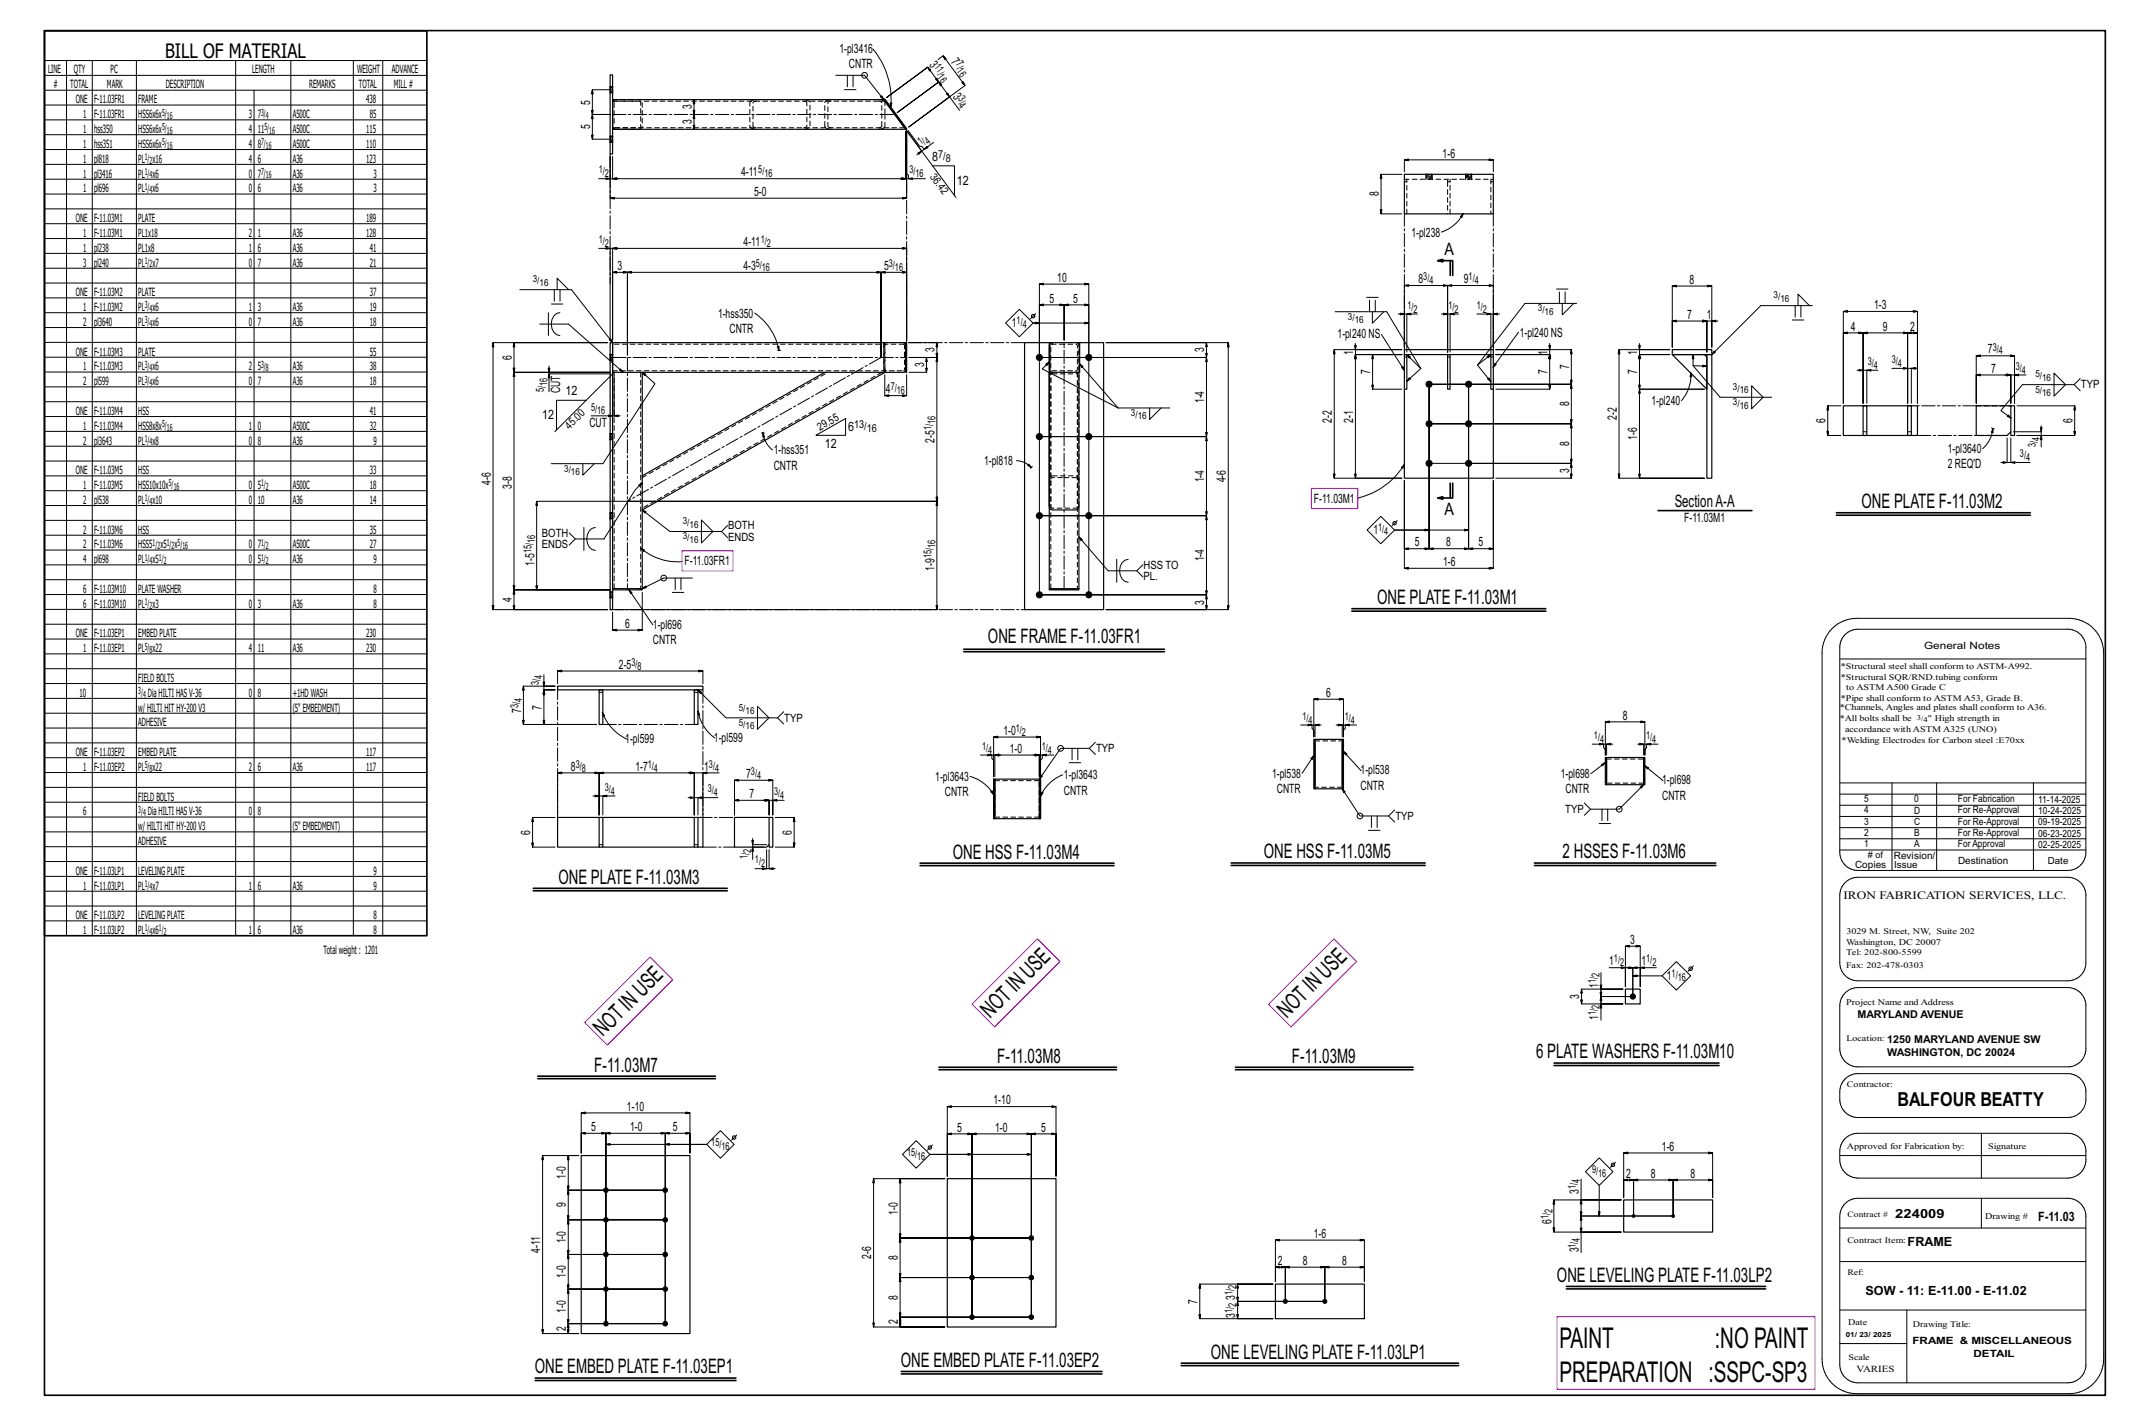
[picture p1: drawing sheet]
<svg xmlns="http://www.w3.org/2000/svg" width="914mm" height="610mm" viewBox="0 0 914 610" stroke-linecap="round" stroke-linejoin="round" font-family="sans-serif">
<defs><g id="words">
<g font-size="12.2">
<text x="667.9" y="577">PAINT</text>
<text x="734.5" y="577">:NO PAINT</text>
<text x="667.9" y="591.5">PREPARATION :SSPC-SP3</text>
</g>
<g font-size="9.8">
<text x="424.1" y="436.3" transform="rotate(-45 424.1 436.3)">NOTINUSE</text>
<text x="551.1" y="436.3" transform="rotate(-45 551.1 436.3)">NOTINUSE</text>
<text x="258.2" y="444" transform="rotate(-45 258.2 444)">NOTINUSE</text>
</g>
<g font-size="8.6">
<text x="70.8" y="24.7">BILL OF MATERIAL</text>
<text x="797.3" y="217.5">ONE PLATE F-11.03M2</text>
<text x="589.8" y="258.6">ONE PLATE F-11.03M1</text>
<text x="423.1" y="275.2">ONE FRAME F-11.03FR1</text>
<text x="408" y="367.5">ONE HSS F-11.03M4</text>
<text x="541.3" y="367.5">ONE HSS F-11.03M5</text>
<text x="669.2" y="367.5">2 HSSES F-11.03M6</text>
<text x="239.2" y="378.3">ONE PLATE F-11.03M3</text>
<text x="427.1" y="454.9">F-11.03M8</text>
<text x="553.3" y="454.9">F-11.03M9</text>
<text x="657.9" y="453.1">6 PLATE WASHERS F-11.03M10</text>
<text x="254.5" y="458.7">F-11.03M7</text>
<text x="666.8" y="548.7">ONE LEVELING PLATE F-11.03LP2</text>
<text x="518.6" y="581.6">ONE LEVELING PLATE F-11.03LP1</text>
<text x="229" y="588">ONE EMBED PLATE F-11.03EP1</text>
<text x="385.8" y="585.2">ONE EMBED PLATE F-11.03EP2</text>
</g>
<text font-size="8.3" x="812.7" y="473.4">BALFOUR BEATTY</text>
<g font-size="7.3">
<text x="618.6" y="109.1">A</text>
<text x="618.6" y="220.4">A</text>
<text x="717.3" y="216.8">SectionA-A</text>
</g>
<g font-size="5.5">
<text x="359.5" y="22.5">1-pl3416</text>
<text x="363.6" y="29.1">CNTR</text>
<text x="397.8" y="27.7" transform="rotate(54 397.8 27.7)">3</text>
<text x="407.1" y="26.5" transform="rotate(54 407.1 26.5)">7</text>
<text x="408" y="41.5" transform="rotate(54 408 41.5)">3</text>
<text x="252.7" y="44.7" transform="rotate(-90 252.7 44.7)">5</text>
<text x="296.2" y="46.9" transform="rotate(-90 296.2 46.9)">3</text>
<text x="296.2" y="53.2" transform="rotate(-90 296.2 53.2)">3</text>
<text x="252.7" y="55.4" transform="rotate(-90 252.7 55.4)">5</text>
<text x="399.2" y="68.9">8</text>
<text x="617.9" y="67.4">1-6</text>
<text x="317.4" y="75.5">4-11</text>
<text x="323" y="83.9">5-0</text>
<text x="409.8" y="79.1">12</text>
<text x="590.5" y="84.1" transform="rotate(-90 590.5 84.1)">8</text>
<text x="604.5" y="101.3">1-pl238</text>
<text x="318.5" y="105.3">4-11</text>
<text x="264.5" y="115.6">3</text>
<text x="318.4" y="115.6">4-3</text>
<text x="378.6" y="115.6">5</text>
<text x="452.8" y="120.6">10</text>
<text x="607.5" y="121.2">8</text>
<text x="627" y="121.2">9</text>
<text x="723.7" y="121.5">8</text>
<text x="449.4" y="129.5">5</text>
<text x="459.6" y="129.5">5</text>
<text x="307.5" y="135.9">1-hss350</text>
<text x="722.6" y="136.4">7</text>
<text x="731.1" y="136.4">1</text>
<text x="802.7" y="132.3">1-3</text>
<text x="312.4" y="142.4">CNTR</text>
<text x="433.4" y="140.1">1</text>
<text x="792.7" y="141.5">4</text>
<text x="806.5" y="141.5">9</text>
<text x="818.1" y="141.5">2</text>
<text x="572.9" y="144.6">1-pl240 NS</text>
<text x="650.9" y="144.1">1-pl240 NS</text>
<text x="219.1" y="154.1" transform="rotate(-90 219.1 154.1)">6</text>
<text x="400.3" y="150.9" transform="rotate(-90 400.3 150.9)">3</text>
<text x="515.7" y="150.9" transform="rotate(-90 515.7 150.9)">3</text>
<text x="579.5" y="151.8" transform="rotate(-90 579.5 151.8)">1</text>
<text x="662.7" y="151.8" transform="rotate(-90 662.7 151.8)">1</text>
<text x="701.2" y="151.8" transform="rotate(-90 701.2 151.8)">1</text>
<text x="851.4" y="151.3">7</text>
<text x="395.8" y="157" transform="rotate(-90 395.8 157)">3</text>
<text x="586.9" y="160.2" transform="rotate(-90 586.9 160.2)">7</text>
<text x="662.7" y="160.2" transform="rotate(-90 662.7 160.2)">7</text>
<text x="672" y="158.1" transform="rotate(-90 672 158.1)">7</text>
<text x="701.2" y="160.2" transform="rotate(-90 701.2 160.2)">7</text>
<text x="852.8" y="159.5">7</text>
<text x="240" y="168.3" transform="rotate(-90 240 168.3)">CUT</text>
<text x="242.1" y="169.3">12</text>
<text x="379.4" y="168.4">4</text>
<text x="515.7" y="172.6" transform="rotate(-90 515.7 172.6)">1-4</text>
<text x="672" y="174" transform="rotate(-90 672 174)">8</text>
<text x="707.3" y="173.5">1-pl240</text>
<text x="232.2" y="179.5">12</text>
<text x="692.4" y="179.9" transform="rotate(-90 692.4 179.9)">2-2</text>
<text x="252.4" y="182.9">CUT</text>
<text x="363.2" y="184.5">6</text>
<text x="570.5" y="180.9" transform="rotate(-90 570.5 180.9)">2-2</text>
<text x="579.5" y="180.9" transform="rotate(-90 579.5 180.9)">2-1</text>
<text x="781.8" y="181.1" transform="rotate(-90 781.8 181.1)">6</text>
<text x="887.6" y="181.2" transform="rotate(-90 887.6 181.2)">6</text>
<text x="353.2" y="192">12</text>
<text x="400.3" y="189.5" transform="rotate(-90 400.3 189.5)">2-5</text>
<text x="672" y="190.9" transform="rotate(-90 672 190.9)">8</text>
<text x="701.2" y="188.3" transform="rotate(-90 701.2 188.3)">1-6</text>
<text x="331.4" y="194.5">1-hss351</text>
<text x="834.2" y="194">1-pl3640</text>
<text x="331.4" y="201.1">CNTR</text>
<text x="421.5" y="199.1">1-pl818</text>
<text x="672" y="202.6" transform="rotate(-90 672 202.6)">3</text>
<text x="834.2" y="200.5">2 REQ'D</text>
<text x="210.2" y="207.7" transform="rotate(-90 210.2 207.7)">4-6</text>
<text x="219.1" y="209.1" transform="rotate(-90 219.1 209.1)">3-8</text>
<text x="515.7" y="206.5" transform="rotate(-90 515.7 206.5)">1-4</text>
<text x="525.1" y="206.5" transform="rotate(-90 525.1 206.5)">4-6</text>
<text x="562.7" y="215.2">F-11.03M1</text>
<text x="721.3" y="223.5">F-11.03M1</text>
<text x="588.2" y="228.7">1</text>
<text x="605.9" y="233.9">5</text>
<text x="619.3" y="233.9">8</text>
<text x="633.3" y="233.9">5</text>
<text x="228.9" y="242.2" transform="rotate(-90 228.9 242.2)">1-5</text>
<text x="293.2" y="241.9">F-11.03FR1</text>
<text x="400.3" y="244.4" transform="rotate(-90 400.3 244.4)">1-9</text>
<text x="515.7" y="240.4" transform="rotate(-90 515.7 240.4)">1-4</text>
<text x="618.1" y="242.3">1-6</text>
<text x="219.1" y="257.8" transform="rotate(-90 219.1 257.8)">4</text>
<text x="515.7" y="258.8" transform="rotate(-90 515.7 258.8)">3</text>
<text x="267.7" y="268.8">6</text>
<text x="279.6" y="269.3">1-pl696</text>
<text x="279.6" y="275.8">CNTR</text>
<text x="265.1" y="286.3">2-5</text>
<text x="568" y="298.3">6</text>
<text x="223.2" y="305.1" transform="rotate(-90 223.2 305.1)">7</text>
<text x="232" y="303.8" transform="rotate(-90 232 303.8)">7</text>
<text x="695" y="308">8</text>
<text x="305.8" y="317.6">1-pl599</text>
<text x="429.8" y="314.5">1-0</text>
<text x="267.8" y="318">1-pl599</text>
<text x="432.4" y="322.2">1-0</text>
<text x="244.5" y="329.9">8</text>
<text x="272.1" y="329.9">1-7</text>
<text x="301.6" y="329.9">1</text>
<text x="319.6" y="333">7</text>
<text x="400.6" y="334.3">1-pl3643</text>
<text x="455.7" y="333.6">1-pl3643</text>
<text x="544.8" y="333">1-pl538</text>
<text x="582.7" y="331.5">1-pl538</text>
<text x="668.5" y="333.1">1-pl698</text>
<text x="711.9" y="335.8">1-pl698</text>
<text x="321" y="341.6">7</text>
<text x="404.7" y="340.8">CNTR</text>
<text x="455.7" y="340.1">CNTR</text>
<text x="546.9" y="339.5">CNTR</text>
<text x="582.7" y="338.1">CNTR</text>
<text x="670.6" y="339.7">CNTR</text>
<text x="711.9" y="342.3">CNTR</text>
<text x="227.1" y="357.3" transform="rotate(-90 227.1 357.3)">6</text>
<text x="339.1" y="357.3" transform="rotate(-90 339.1 357.3)">6</text>
<text x="698.1" y="404.1">3</text>
<text x="689.2" y="413.3">1</text>
<text x="703" y="413.3">1</text>
<text x="713.9" y="419.5">1</text>
<text x="684.7" y="422.8" transform="rotate(-90 684.7 422.8)">1</text>
<text x="676.4" y="427.6" transform="rotate(-90 676.4 427.6)">3</text>
<text x="684.7" y="436.7" transform="rotate(-90 684.7 436.7)">1</text>
<text x="425.5" y="472.7">1-10</text>
<text x="268.5" y="475.4">1-10</text>
<text x="253.2" y="484.2">5</text>
<text x="269.9" y="484.2">1-0</text>
<text x="288.1" y="484.2">5</text>
<text x="409.9" y="484.4">5</text>
<text x="426.2" y="484.4">1-0</text>
<text x="446" y="484.4">5</text>
<text x="711.8" y="492.6">1-6</text>
<text x="242.4" y="504.8" transform="rotate(-90 242.4 504.8)">1-0</text>
<text x="696.5" y="504.1">2</text>
<text x="707.1" y="504.1">8</text>
<text x="724" y="504.1">8</text>
<text x="676.2" y="511.1" transform="rotate(-90 676.2 511.1)">3</text>
<text x="242.4" y="516.9" transform="rotate(-90 242.4 516.9)">9</text>
<text x="384.5" y="519.9" transform="rotate(-90 384.5 519.9)">1-0</text>
<text x="664.5" y="524" transform="rotate(-90 664.5 524)">6</text>
<text x="873" y="522.9">F-11.03</text>
<text x="242.4" y="532.3" transform="rotate(-90 242.4 532.3)">1-0</text>
<text x="562.6" y="529.9">1-6</text>
<text x="231.4" y="536.5" transform="rotate(-90 231.4 536.5)">4-11</text>
<text x="373.2" y="539" transform="rotate(-90 373.2 539)">2-6</text>
<text x="384.5" y="539.5" transform="rotate(-90 384.5 539.5)">8</text>
<text x="676.2" y="536.2" transform="rotate(-90 676.2 536.2)">3</text>
<text x="547.3" y="541.5">2</text>
<text x="557.9" y="541.5">8</text>
<text x="574.9" y="541.5">8</text>
<text x="242.4" y="547.1" transform="rotate(-90 242.4 547.1)">1-0</text>
<text x="384.5" y="556.4" transform="rotate(-90 384.5 556.4)">8</text>
<text x="529" y="556.6" transform="rotate(-90 529 556.6)">3</text>
<text x="242.4" y="561.9" transform="rotate(-90 242.4 561.9)">1-0</text>
<text x="512.9" y="558.1" transform="rotate(-90 512.9 558.1)">7</text>
<text x="242.4" y="569.8" transform="rotate(-90 242.4 569.8)">2</text>
<text x="384.5" y="567" transform="rotate(-90 384.5 567)">2</text>
<text x="529" y="564" transform="rotate(-90 529 564)">3</text>
</g>
<g font-size="5.4">
<text x="811.7" y="521.2">224009</text>
<text x="817" y="533.5">FRAME</text>
<text x="799" y="554.6">SOW - 11: E-11.00 - E-11.02</text>
</g>
<g font-size="4.9">
<text x="20.6" y="31.2">LINE</text>
<text x="31.6" y="31.2">QTY</text>
<text x="47.4" y="31.2">PC</text>
<text x="108" y="31.2">LENGTH</text>
<text x="152.9" y="31.2">WEIGHT</text>
<text x="167.9" y="31.2">ADVANCE</text>
<text x="23" y="37.5">#</text>
<text x="30.1" y="37.5">TOTAL</text>
<text x="45.8" y="37.5">MARK</text>
<text x="71" y="37.5">DESCRIPTION</text>
<text x="132.4" y="37.5">REMARKS</text>
<text x="153.7" y="37.5">TOTAL</text>
<text x="168.7" y="37.5">MILL #</text>
<text x="32.4" y="44.2">ONE</text>
<text x="40.3" y="44.2">F-11.03FR1</text>
<text x="59.2" y="44.2">FRAME</text>
<text x="156.8" y="44.2">438</text>
<text x="35.6" y="50.6">1</text>
<text x="40.3" y="50.6">F-11.03FR1</text>
<text x="59.2" y="50.6">HSS6x6x</text>
<text x="106.6" y="50.6">3</text>
<text x="110.4" y="50.6">7</text>
<text x="125.3" y="50.6">A500C</text>
<text x="158.4" y="50.6">85</text>
<text x="35.6" y="56.9">1</text>
<text x="40.3" y="56.9">hss350</text>
<text x="59.2" y="56.9">HSS6x6x</text>
<text x="106.6" y="56.9">4</text>
<text x="110.4" y="56.9">11</text>
<text x="125.3" y="56.9">A500C</text>
<text x="156.8" y="56.9">115</text>
<text x="35.6" y="63.3">1</text>
<text x="40.3" y="63.3">hss351</text>
<text x="59.2" y="63.3">HSS6x6x</text>
<text x="106.6" y="63.3">4</text>
<text x="110.4" y="63.3">8</text>
<text x="125.3" y="63.3">A500C</text>
<text x="156.8" y="63.3">110</text>
<text x="35.6" y="69.6">1</text>
<text x="40.3" y="69.6">pl818</text>
<text x="59.2" y="69.6">PL x16</text>
<text x="106.6" y="69.6">4</text>
<text x="110.4" y="69.6">6</text>
<text x="125.3" y="69.6">A36</text>
<text x="156.8" y="69.6">123</text>
<text x="35.6" y="76">1</text>
<text x="40.3" y="76">pl3416</text>
<text x="59.2" y="76">PL x6</text>
<text x="106.6" y="76">0</text>
<text x="110.4" y="76">7</text>
<text x="125.3" y="76">A36</text>
<text x="160" y="76">3</text>
<text x="35.6" y="82.3">1</text>
<text x="40.3" y="82.3">pl696</text>
<text x="59.2" y="82.3">PL x6</text>
<text x="106.6" y="82.3">0</text>
<text x="110.4" y="82.3">6</text>
<text x="125.3" y="82.3">A36</text>
<text x="160" y="82.3">3</text>
<text x="32.4" y="95">ONE</text>
<text x="40.3" y="95">F-11.03M1</text>
<text x="59.2" y="95">PLATE</text>
<text x="156.8" y="95">189</text>
<text x="35.6" y="101.4">1</text>
<text x="40.3" y="101.4">F-11.03M1</text>
<text x="59.2" y="101.4">PL1x18</text>
<text x="106.6" y="101.4">2</text>
<text x="110.4" y="101.4">1</text>
<text x="125.3" y="101.4">A36</text>
<text x="156.8" y="101.4">128</text>
<text x="35.6" y="107.7">1</text>
<text x="40.3" y="107.7">pl238</text>
<text x="59.2" y="107.7">PL1x8</text>
<text x="106.6" y="107.7">1</text>
<text x="110.4" y="107.7">6</text>
<text x="125.3" y="107.7">A36</text>
<text x="158.4" y="107.7">41</text>
<text x="35.6" y="114.1">3</text>
<text x="40.3" y="114.1">pl240</text>
<text x="59.2" y="114.1">PL x7</text>
<text x="106.6" y="114.1">0</text>
<text x="110.4" y="114.1">7</text>
<text x="125.3" y="114.1">A36</text>
<text x="158.4" y="114.1">21</text>
<text x="32.4" y="126.8">ONE</text>
<text x="40.3" y="126.8">F-11.03M2</text>
<text x="59.2" y="126.8">PLATE</text>
<text x="158.4" y="126.8">37</text>
<text x="35.6" y="133.1">1</text>
<text x="40.3" y="133.1">F-11.03M2</text>
<text x="59.2" y="133.1">PL x6</text>
<text x="106.6" y="133.1">1</text>
<text x="110.4" y="133.1">3</text>
<text x="125.3" y="133.1">A36</text>
<text x="158.4" y="133.1">19</text>
<text x="35.6" y="139.5">2</text>
<text x="40.3" y="139.5">pl3640</text>
<text x="59.2" y="139.5">PL x6</text>
<text x="106.6" y="139.5">0</text>
<text x="110.4" y="139.5">7</text>
<text x="125.3" y="139.5">A36</text>
<text x="158.4" y="139.5">18</text>
<text x="32.4" y="152.2">ONE</text>
<text x="40.3" y="152.2">F-11.03M3</text>
<text x="59.2" y="152.2">PLATE</text>
<text x="158.4" y="152.2">55</text>
<text x="35.6" y="158.5">1</text>
<text x="40.3" y="158.5">F-11.03M3</text>
<text x="59.2" y="158.5">PL x6</text>
<text x="106.6" y="158.5">2</text>
<text x="110.4" y="158.5">5</text>
<text x="125.3" y="158.5">A36</text>
<text x="158.4" y="158.5">38</text>
<text x="35.6" y="164.9">2</text>
<text x="40.3" y="164.9">pl599</text>
<text x="59.2" y="164.9">PL x6</text>
<text x="106.6" y="164.9">0</text>
<text x="110.4" y="164.9">7</text>
<text x="125.3" y="164.9">A36</text>
<text x="158.4" y="164.9">18</text>
<text x="891.2" y="166.2">TYP</text>
<text x="32.4" y="177.6">ONE</text>
<text x="40.3" y="177.6">F-11.03M4</text>
<text x="59.2" y="177.6">HSS</text>
<text x="158.4" y="177.6">41</text>
<text x="35.6" y="183.9">1</text>
<text x="40.3" y="183.9">F-11.03M4</text>
<text x="59.2" y="183.9">HSS8x8x</text>
<text x="106.6" y="183.9">1</text>
<text x="110.4" y="183.9">0</text>
<text x="125.3" y="183.9">A500C</text>
<text x="158.4" y="183.9">32</text>
<text x="35.6" y="190.3">2</text>
<text x="40.3" y="190.3">pl3643</text>
<text x="59.2" y="190.3">PL x8</text>
<text x="106.6" y="190.3">0</text>
<text x="110.4" y="190.3">8</text>
<text x="125.3" y="190.3">A36</text>
<text x="160" y="190.3">9</text>
<text x="32.4" y="203">ONE</text>
<text x="40.3" y="203">F-11.03M5</text>
<text x="59.2" y="203">HSS</text>
<text x="158.4" y="203">33</text>
<text x="35.6" y="209.3">1</text>
<text x="40.3" y="209.3">F-11.03M5</text>
<text x="59.2" y="209.3">HSS10x10x</text>
<text x="106.6" y="209.3">0</text>
<text x="110.4" y="209.3">5</text>
<text x="125.3" y="209.3">A500C</text>
<text x="158.4" y="209.3">18</text>
<text x="35.6" y="215.7">2</text>
<text x="40.3" y="215.7">pl538</text>
<text x="59.2" y="215.7">PL x10</text>
<text x="106.6" y="215.7">0</text>
<text x="110.4" y="215.7">10</text>
<text x="125.3" y="215.7">A36</text>
<text x="158.4" y="215.7">14</text>
<text x="311.9" y="226.6">BOTH</text>
<text x="35.6" y="228.4">2</text>
<text x="40.3" y="228.4">F-11.03M6</text>
<text x="59.2" y="228.4">HSS</text>
<text x="158.4" y="228.4">35</text>
<text x="232.1" y="229.8">BOTH</text>
<text x="311.9" y="231.6">ENDS</text>
<text x="35.6" y="234.7">2</text>
<text x="40.3" y="234.7">F-11.03M6</text>
<text x="59.2" y="234.7">HSS5 x5 x</text>
<text x="106.6" y="234.7">0</text>
<text x="110.4" y="234.7">7</text>
<text x="125.3" y="234.7">A500C</text>
<text x="158.4" y="234.7">27</text>
<text x="232.1" y="234.8">ENDS</text>
<text x="35.6" y="241.1">4</text>
<text x="40.3" y="241.1">pl698</text>
<text x="59.2" y="241.1">PL x5</text>
<text x="106.6" y="241.1">0</text>
<text x="110.4" y="241.1">5</text>
<text x="125.3" y="241.1">A36</text>
<text x="160" y="241.1">9</text>
<text x="489.8" y="243.5">HSS TO</text>
<text x="489.8" y="248.4">PL.</text>
<text x="35.6" y="253.8">6</text>
<text x="40.3" y="253.8">F-11.03M10</text>
<text x="59.2" y="253.8">PLATE WASHER</text>
<text x="160" y="253.8">8</text>
<text x="35.6" y="260.1">6</text>
<text x="40.3" y="260.1">F-11.03M10</text>
<text x="59.2" y="260.1">PL x3</text>
<text x="106.6" y="260.1">0</text>
<text x="110.4" y="260.1">3</text>
<text x="125.3" y="260.1">A36</text>
<text x="160" y="260.1">8</text>
<text x="32.4" y="272.8">ONE</text>
<text x="40.3" y="272.8">F-11.03EP1</text>
<text x="59.2" y="272.8">EMBED PLATE</text>
<text x="156.8" y="272.8">230</text>
<text x="35.6" y="279.2">1</text>
<text x="40.3" y="279.2">F-11.03EP1</text>
<text x="59.2" y="279.2">PL x22</text>
<text x="106.6" y="279.2">4</text>
<text x="110.4" y="279.2">11</text>
<text x="125.3" y="279.2">A36</text>
<text x="156.8" y="279.2">230</text>
<text x="59.2" y="291.9">FIELD BOLTS</text>
<text x="34" y="298.2">10</text>
<text x="63.4" y="298.2">DiaHILTI HAS V-36</text>
<text x="106.6" y="298.2">0</text>
<text x="110.4" y="298.2">8</text>
<text x="125.3" y="298.2">+1HD WASH</text>
<text x="59.2" y="304.6">w/HILTI HITHY-200V3</text>
<text x="125.3" y="304.6">(5&quot; EMBEDMENT)</text>
<text x="59.2" y="310.9">ADHESIVE</text>
<text x="335.9" y="308.9">TYP</text>
<text x="32.4" y="323.6">ONE</text>
<text x="40.3" y="323.6">F-11.03EP2</text>
<text x="59.2" y="323.6">EMBED PLATE</text>
<text x="156.8" y="323.6">117</text>
<text x="469.4" y="321.9">TYP</text>
<text x="35.6" y="330">1</text>
<text x="40.3" y="330">F-11.03EP2</text>
<text x="59.2" y="330">PL x22</text>
<text x="106.6" y="330">2</text>
<text x="110.4" y="330">6</text>
<text x="125.3" y="330">A36</text>
<text x="156.8" y="330">117</text>
<text x="59.2" y="342.7">FIELD BOLTS</text>
<text x="670.3" y="348">TYP</text>
<text x="35.6" y="349">6</text>
<text x="63.4" y="349">DiaHILTI HAS V-36</text>
<text x="106.6" y="349">0</text>
<text x="110.4" y="349">8</text>
<text x="597.6" y="350.9">TYP</text>
<text x="59.2" y="355.4">w/HILTI HITHY-200V3</text>
<text x="125.3" y="355.4">(5&quot; EMBEDMENT)</text>
<text x="59.2" y="361.7">ADHESIVE</text>
<text x="32.4" y="374.4">ONE</text>
<text x="40.3" y="374.4">F-11.03LP1</text>
<text x="59.2" y="374.4">LEVELINGPLATE</text>
<text x="160" y="374.4">9</text>
<text x="35.6" y="380.8">1</text>
<text x="40.3" y="380.8">F-11.03LP1</text>
<text x="59.2" y="380.8">PL x7</text>
<text x="106.6" y="380.8">1</text>
<text x="110.4" y="380.8">6</text>
<text x="125.3" y="380.8">A36</text>
<text x="160" y="380.8">9</text>
<text x="789.5" y="384.8">IRON FABRICATION SERVICES, LLC.</text>
<text x="32.4" y="393.5">ONE</text>
<text x="40.3" y="393.5">F-11.03LP2</text>
<text x="59.2" y="393.5">LEVELINGPLATE</text>
<text x="160" y="393.5">8</text>
<text x="35.6" y="399.8">1</text>
<text x="40.3" y="399.8">F-11.03LP2</text>
<text x="59.2" y="399.8">PL x6</text>
<text x="106.6" y="399.8">1</text>
<text x="110.4" y="399.8">6</text>
<text x="125.3" y="399.8">A36</text>
<text x="160" y="399.8">8</text>
<text x="138.5" y="408.4">Totalweight : 1201</text>
</g>
<g font-size="4.7">
<text x="400" y="28.6" transform="rotate(54 400 28.6)">1 /</text>
<text x="409.3" y="27.4" transform="rotate(54 409.3 27.4)">7/</text>
<text x="401.3" y="33.1" transform="rotate(54 401.3 33.1)">16</text>
<text x="409.5" y="30.5" transform="rotate(54 409.5 30.5)">16</text>
<text x="410.2" y="42.4" transform="rotate(54 410.2 42.4)">3/</text>
<text x="410.4" y="45.5" transform="rotate(54 410.4 45.5)">4</text>
<text x="394.4" y="62.2" transform="rotate(-36 394.4 62.2)">1/</text>
<text x="397.5" y="62" transform="rotate(-36 397.5 62)">4</text>
<text x="401.8" y="67.7">7/</text>
<text x="405" y="69.4">8</text>
<text x="256.4" y="74.3">1/</text>
<text x="259" y="75.9">2</text>
<text x="324.8" y="74.3">5/</text>
<text x="327.4" y="75.9">16</text>
<text x="389.5" y="74.3">3/</text>
<text x="392.1" y="75.9">16</text>
<text x="398.1" y="75.7" transform="rotate(54 398.1 75.7)">36.42</text>
<text x="256.4" y="104.1">1/</text>
<text x="259" y="105.8">2</text>
<text x="325.8" y="104.1">1/</text>
<text x="328.4" y="105.8">2</text>
<text x="323.7" y="114.3">5/</text>
<text x="326.3" y="116">16</text>
<text x="380.7" y="114.3">3/</text>
<text x="383.3" y="116">16</text>
<text x="609.6" y="120">3/</text>
<text x="629" y="120">1/</text>
<text x="612.2" y="121.7">4</text>
<text x="631.6" y="121.7">4</text>
<text x="602.7" y="132.2">1/</text>
<text x="605.4" y="133.9">2</text>
<text x="620.4" y="132.2">1/</text>
<text x="623" y="133.9">2</text>
<text x="632.5" y="132.2">1/</text>
<text x="635.1" y="133.9">2</text>
<text x="435.4" y="138.8">1/</text>
<text x="438" y="140.5">4</text>
<text x="810.3" y="155.5">3/</text>
<text x="853.5" y="150.1">3/</text>
<text x="856.1" y="151.7">4</text>
<text x="800" y="156.3">3/</text>
<text x="802.6" y="157.9">4</text>
<text x="812.9" y="157.1">4</text>
<text x="863.3" y="158.3">3/</text>
<text x="865.9" y="159.9">4</text>
<text x="232.9" y="167.7" transform="rotate(-90 232.9 167.7)">5/</text>
<text x="234.6" y="165.1" transform="rotate(-90 234.6 165.1)">16</text>
<text x="381.5" y="167.1">7/</text>
<text x="384.1" y="168.8">16</text>
<text x="253.2" y="175.8">5/</text>
<text x="255.8" y="177.4">16</text>
<text x="244" y="183.9" transform="rotate(-45 244 183.9)">45.0</text>
<text x="351.1" y="184.4" transform="rotate(-30 351.1 184.4)">29.55</text>
<text x="365.8" y="183.3">13/</text>
<text x="371.2" y="185">16</text>
<text x="399" y="184.2" transform="rotate(-90 399 184.2)">1/</text>
<text x="400.7" y="181.6" transform="rotate(-90 400.7 181.6)">16</text>
<text x="872" y="191.3" transform="rotate(-90 872 191.3)">3/</text>
<text x="873.6" y="188.7" transform="rotate(-90 873.6 188.7)">4</text>
<text x="865.1" y="195.8">3/</text>
<text x="867.7" y="197.4">4</text>
<text x="590.2" y="227.4">1/</text>
<text x="229.3" y="232.5" transform="rotate(-90 229.3 232.5)">16</text>
<text x="592.9" y="229.1">4</text>
<text x="227.6" y="236.9" transform="rotate(-90 227.6 236.9)">15/</text>
<text x="399" y="239.1" transform="rotate(-90 399 239.1)">15/</text>
<text x="400.7" y="234.7" transform="rotate(-90 400.7 234.7)">16</text>
<text x="270.4" y="285">3/</text>
<text x="273" y="286.7">8</text>
<text x="230.7" y="293.2" transform="rotate(-90 230.7 293.2)">3/</text>
<text x="232.4" y="290.6" transform="rotate(-90 232.4 290.6)">4</text>
<text x="221.9" y="303.1" transform="rotate(-90 221.9 303.1)">3/</text>
<text x="223.6" y="300.5" transform="rotate(-90 223.6 300.5)">4</text>
<text x="557.8" y="308.1">1/</text>
<text x="560.4" y="309.8">4</text>
<text x="575.9" y="308.1">1/</text>
<text x="578.5" y="309.8">4</text>
<text x="435.1" y="313.3">1/</text>
<text x="437.7" y="314.9">2</text>
<text x="682.7" y="316.3">1/</text>
<text x="685.3" y="318">4</text>
<text x="705" y="316.3">1/</text>
<text x="707.6" y="318">4</text>
<text x="420.7" y="321">1/</text>
<text x="423.3" y="322.7">4</text>
<text x="446.2" y="321">1/</text>
<text x="448.8" y="322.7">4</text>
<text x="246.6" y="328.6">3/</text>
<text x="277.5" y="328.6">1/</text>
<text x="303.6" y="328.6">3/</text>
<text x="249.2" y="330.3">8</text>
<text x="280.1" y="330.3">4</text>
<text x="306.2" y="330.3">4</text>
<text x="321.6" y="331.8">3/</text>
<text x="324.2" y="333.4">4</text>
<text x="259.1" y="338.5">3/</text>
<text x="261.7" y="340.2">4</text>
<text x="303.1" y="339.2">3/</text>
<text x="305.7" y="340.9">4</text>
<text x="331.5" y="340.4">3/</text>
<text x="334.1" y="342">4</text>
<text x="321.8" y="365.3" transform="rotate(-90 321.8 365.3)">2</text>
<text x="320.1" y="367.9" transform="rotate(-90 320.1 367.9)">1/</text>
<text x="323.3" y="369.6">1/</text>
<text x="326" y="371.3">2</text>
<text x="691.3" y="412">1/</text>
<text x="693.9" y="413.7">2</text>
<text x="705.1" y="412">1/</text>
<text x="707.7" y="413.7">2</text>
<text x="685.1" y="418.1" transform="rotate(-90 685.1 418.1)">2</text>
<text x="716" y="418.3">1/</text>
<text x="718.6" y="420">16</text>
<text x="683.4" y="420.7" transform="rotate(-90 683.4 420.7)">1/</text>
<text x="683.4" y="434.7" transform="rotate(-90 683.4 434.7)">1/</text>
<text x="685.1" y="432.1" transform="rotate(-90 685.1 432.1)">2</text>
<text x="304.6" y="490.4">15/</text>
<text x="309" y="492.1">16</text>
<text x="388.5" y="494.7">15/</text>
<text x="392.8" y="496.4">16</text>
<text x="681.9" y="502.1">9/</text>
<text x="684.5" y="503.8">16</text>
<text x="674.9" y="509.1" transform="rotate(-90 674.9 509.1)">1/</text>
<text x="676.6" y="506.5" transform="rotate(-90 676.6 506.5)">4</text>
<text x="663.3" y="521.9" transform="rotate(-90 663.3 521.9)">1/</text>
<text x="664.9" y="519.3" transform="rotate(-90 664.9 519.3)">2</text>
<text x="676.6" y="531.5" transform="rotate(-90 676.6 531.5)">4</text>
<text x="674.9" y="534.1" transform="rotate(-90 674.9 534.1)">1/</text>
<text x="529.5" y="551.9" transform="rotate(-90 529.5 551.9)">2</text>
<text x="527.8" y="554.6" transform="rotate(-90 527.8 554.6)">1/</text>
<text x="527.8" y="562" transform="rotate(-90 527.8 562)">1/</text>
<text x="529.5" y="559.4" transform="rotate(-90 529.5 559.4)">2</text>
</g>
<g font-size="4.6">
<text x="795.6" y="436">MARYLAND AVENUE</text>
<text x="808.3" y="446.4">1250 MARYLAND AVENUE SW</text>
<text x="808.3" y="452">WASHINGTON, DC 20024</text>
</g>
<g font-size="4.3">
<text x="824.1" y="277.6">General Notes</text>
<text x="798.4" y="343.5">5</text>
<text x="819.8" y="343.5">0</text>
<text x="838.6" y="343.5">For Fabrication</text>
<text x="873" y="343.8">11-14-2025</text>
<text x="798.4" y="353">3</text>
<text x="798.4" y="348.2">4</text>
<text x="819.8" y="353.1">C</text>
<text x="819.8" y="348.3">D</text>
<text x="838.6" y="353">For Re-Approval</text>
<text x="838.6" y="348.2">For Re-Approval</text>
<text x="873" y="353.3">09-19-2025</text>
<text x="873" y="348.5">10-24-2025</text>
<text x="798.4" y="357.8">2</text>
<text x="819.8" y="357.9">B</text>
<text x="838.6" y="357.8">For Re-Approval</text>
<text x="873" y="358.1">06-23-2025</text>
<text x="798.4" y="362.6">1</text>
<text x="819.8" y="362.6">A</text>
<text x="838.6" y="362.6">For Approval</text>
<text x="873" y="362.9">02-25-2025</text>
<text x="794.5" y="371.5">Copies</text>
<text x="811.1" y="367.7">Revision/</text>
<text x="838.6" y="369.7">Destination</text>
<text x="819.1" y="575.5">FRAME &amp; MISCELLANEOUS</text>
<text x="845.3" y="580.8">DETAIL</text>
</g>
<g font-size="4.2">
<text x="69.4" y="49.5">5/</text>
<text x="71.5" y="51">16</text>
<text x="111.8" y="49.5">3/</text>
<text x="113.9" y="51">4</text>
<text x="69.4" y="55.8">5/</text>
<text x="71.5" y="57.3">16</text>
<text x="113.3" y="55.8">5/</text>
<text x="115.3" y="57.3">16</text>
<text x="69.4" y="62.2">5/</text>
<text x="71.5" y="63.7">16</text>
<text x="111.8" y="62.2">7/</text>
<text x="113.9" y="63.7">16</text>
<text x="62" y="68.5">1/</text>
<text x="64.1" y="70">2</text>
<text x="62" y="74.9">1/</text>
<text x="64.1" y="76.4">4</text>
<text x="111.8" y="74.9">7/</text>
<text x="113.9" y="76.4">16</text>
<text x="62" y="81.2">1/</text>
<text x="64.1" y="82.7">4</text>
<text x="62" y="113">1/</text>
<text x="64.1" y="114.5">2</text>
<text x="228.2" y="120.9">3/</text>
<text x="231.1" y="122.4">16</text>
<text x="759.6" y="127.7">3/</text>
<text x="762.5" y="129.2">16</text>
<text x="62" y="132">3/</text>
<text x="64.1" y="133.5">4</text>
<text x="577.3" y="136.9">3/</text>
<text x="658.6" y="133.3">3/</text>
<text x="661.5" y="134.8">16</text>
<text x="62" y="138.4">3/</text>
<text x="64.1" y="139.9">4</text>
<text x="580.2" y="138.3">16</text>
<text x="62" y="157.4">3/</text>
<text x="64.1" y="158.9">4</text>
<text x="111.8" y="157.4">3/</text>
<text x="113.9" y="158.9">8</text>
<text x="871.7" y="161.6">5/</text>
<text x="62" y="163.8">3/</text>
<text x="64.1" y="165.3">4</text>
<text x="742.2" y="167">3/</text>
<text x="874.6" y="163">16</text>
<text x="742.2" y="173.5">3/</text>
<text x="745.1" y="168.4">16</text>
<text x="871.7" y="168.1">5/</text>
<text x="874.6" y="169.6">16</text>
<text x="484.4" y="178.1">3/</text>
<text x="487.3" y="179.5">16</text>
<text x="745.1" y="175">16</text>
<text x="69.4" y="182.8">5/</text>
<text x="71.5" y="184.3">16</text>
<text x="62" y="189.2">1/</text>
<text x="64.1" y="190.7">4</text>
<text x="241.6" y="201.9">3/</text>
<text x="244.5" y="203.4">16</text>
<text x="72.3" y="208.2">5/</text>
<text x="74.4" y="209.7">16</text>
<text x="111.8" y="208.2">1/</text>
<text x="113.9" y="209.7">2</text>
<text x="62" y="214.6">1/</text>
<text x="64.1" y="216.1">4</text>
<text x="292.4" y="224.4">3/</text>
<text x="295.3" y="225.9">16</text>
<text x="65.4" y="233.6">1/</text>
<text x="71.4" y="233.6">1/ 5/</text>
<text x="111.8" y="233.6">1/</text>
<text x="292.4" y="230.9">3/</text>
<text x="295.3" y="232.4">16</text>
<text x="62" y="240">1/</text>
<text x="67.4" y="235.1">2</text>
<text x="68" y="240">1/</text>
<text x="73.5" y="235.1">2</text>
<text x="78.1" y="235.1">16</text>
<text x="111.8" y="240">1/</text>
<text x="113.9" y="235.1">2</text>
<text x="64.1" y="241.5">4</text>
<text x="70.1" y="241.5">2</text>
<text x="113.9" y="241.5">2</text>
<text x="62" y="259">1/</text>
<text x="64.1" y="260.5">2</text>
<text x="62" y="278.1">5/</text>
<text x="64.1" y="279.6">8</text>
<text x="59.2" y="297.1">3/</text>
<text x="61.3" y="298.6">4</text>
<text x="316.4" y="304.2">5/</text>
<text x="319.3" y="305.7">16</text>
<text x="316.4" y="310.7">5/</text>
<text x="319.3" y="312.2">16</text>
<text x="62" y="328.9">5/</text>
<text x="64.1" y="330.4">8</text>
<text x="59.2" y="347.9">3/</text>
<text x="61.3" y="349.4">4</text>
<text x="811.3" y="371.4">Issue</text>
<text x="877.1" y="369.8">Date</text>
<text x="62" y="379.7">1/</text>
<text x="64.1" y="381.2">4</text>
<text x="62" y="398.7">1/</text>
<text x="64.1" y="400.2">4</text>
<text x="68" y="398.7">1/</text>
<text x="70.1" y="400.2">2</text>
</g>
<text font-size="4" x="795.1" y="587.5">VARIES</text>
<text font-size="3.9" x="799.9" y="367.1"># of</text>
<g font-size="3.7">
<text x="788.4" y="286.2">*Structural steel shall conform to ASTM-A992.</text>
<text x="788.4" y="291.2">*Structural SQR/RND.tubing conform</text>
<text x="790.7" y="295.5">to ASTM A500 Grade C</text>
<text x="787.9" y="304.1">*Channels, Angles and plates shall conform to A36.</text>
<text x="788.4" y="300.2">*Pipe shall conform to ASTM A53, Grade B.</text>
<text x="788" y="308.9">*All bolts shall be</text>
<text x="825.7" y="308.9">&quot; High strength in</text>
<text x="790.2" y="313.2">accordance with ASTM A325 (UNO)</text>
<text x="788.8" y="318">*Welding Electrodes for Carbon steel :E70xx</text>
<text x="790.8" y="399.9">3029 M. Street, NW, Suite 202</text>
<text x="790.7" y="404.6">Washington, DC 20007</text>
<text x="790.7" y="409">Tel: 202-800-5599</text>
<text x="790.7" y="414.2">Fax: 202-478-0303</text>
<text x="790.7" y="430">Project Name and Address</text>
<text x="790.8" y="445.6">Location:</text>
<text x="791" y="465.3">Contractor:</text>
<text x="791" y="491.9">Approved for Fabrication by:</text>
<text x="851.5" y="492">Signature</text>
<text x="850.2" y="522">Drawing #</text>
<text x="791.2" y="532.3">Contract Item:</text>
<text x="791.5" y="567.4">Date</text>
<text x="819.3" y="568.1">Drawing Title:</text>
<text x="791.7" y="582.1">Scale</text>
</g>
<text font-size="3.6" x="791.2" y="545.9">Ref:</text>
<text font-size="3.5" x="791.3" y="520.8">Contract #</text>
<g font-size="3.2">
<text x="821" y="308">3/</text>
<text x="823.9" y="309.1">4</text>
</g>
<text font-size="3" x="790.5" y="572.4">01/ 23/ 2025</text>
</g></defs>
<g fill="none" stroke="#000" stroke-width=".43">
<path d="M19 25.9h163.8M19 32.3h163.8M19 38.6h163.8M28.5 25.9v374.7M39.5 25.9v374.7M58.4 25.9v374.7M100.9 25.9v374.7M108.8 38.6v362M124.6 25.9v374.7M151.3 25.9v374.7M163.9 25.9v374.7M261.3 38.4h-7.6l-.4 1.8h.8l-.4-1.8v10.6l-.4-1.7h.8l-.4 1.7h7.6h-7.6l-.4 1.8h.8l-.4-1.8v10.6l-.4-1.8h.8l-.4 1.8h7.6"/>
<path d="M358 32.2h12.3l8.2 10.5-1.4-1.2 .6-.5 .8 1.7M361.7 38.4h4.9M362.9 32.2v5M365.4 32.2v5M373.9 20.9a34 34 0 0 1 7.6 25M397.3 28.8l1.4 1.2-.6 .4zM397.3 28.8l-17.5 12.9 17.5-12.9 9.4 12.7M400.7 33.9l.6-.4 .7 1.6zM401.8 25.5l2.1-1.6 .8 1.6 .6-.4-1.4-1.2 9.4 12.7-1.3-1.2 .6-.4 .7 1.6-24.1 17.8 17.5-12.9 4.3 5.8M402 35.1l1.4 1.2-.6 .4zM402 35.1l-17.9 13.3 17.9-13.3 .9 1.2M19 45h163.8"/>
<path d="M19 51.3h163.8M19 57.7h163.8M296.9 53.6h.7l-.4 1.8zM297.2 42.7l-.3 1.7h.7l-.4-1.7v6.3l-.3-1.7h.7l-.7 3.5h.7l-.4-1.8v6.4M381.3 44.1h.7l-.5 1.8zM387.9 55.4l21.5 29.1M388.9 55.9l5 6.7 1 .1 .9 1.2 4-2.9M405.4 40.3l.6-.5 .7 1.7zM19 64h163.8M19 70.4h163.8M19 76.7h163.8M256.4 76.5h4.9v-9.5v17.8l1.8 .4v-.7l-1.8 .3h127l-1.7 .4v-.7l1.7 .3v-28.7v18.2l.8 .7v1.5h7.2"/>
<path d="M259.6 76.1l1.7 .4-1.7 .4zM261.3 76.5h3.7M262.4 76.5l1.7-.4v.8zM262.4 67v9.5zM262.4 76.5h125.5l-1.8 .4v-.8l1.8 .4v-20.1v20.1M385.3 76.5h3.8M386.1 76.1l1.8 .4-1.8 .4zM389.1 76.5l1.7-.4v.8zM393.2 65.4l1.6-.7-1.2 1.3zM395.8 63.9l-3.1 2.4M397 62.6l.4 .6-1.6 .7zM399.4 71h9.4v12.7"/>
<path d="M600.4 74.6h-8.9l-.4 1.8h.8l-.4-1.8v17l-.4-1.8h.8l-.4 1.8h8.9M601.5 73.6v-5.2l1.7 .4v-.7l-1.7 .3h38.1l-1.8 .4v-.7l1.8 .3v5.2M19 83.1h163.8M19 89.4h163.8M19 95.8h163.8M626.7 91.4l-.6 1.7-.6-.4zM626.7 91.4a16.1 16.1 0 0 1-9.4 8M19 102.1h163.8M19 108.5h163.8M19 114.8h163.8M256.4 106.3h4.9v39.3M259.6 106l1.7 .3-1.7 .4z"/>
<path d="M261.3 106.3h3.7M262.4 106.3l1.7-.3v.7zM262.4 106.3v39.3zM262.4 106.3h125.9l-1.7 .4v-.7l1.7 .3v39.3v-29l-1.7-.4v.8l1.7-.4h-11l1.8-.4v.8l-1.8-.4v36.4v-36.4l-1.7-.4v.8l1.7-.4h-108.6l1.8-.4v.8l-1.8-.4v35.4v-35.4l-1.7-.4v.8l1.7-.4h-6.3l1.7-.4v.8l-1.7-.4v29M19 121.2h163.8M19 127.5h163.8M19 133.9h163.8M222.6 124h22.2l17.6 22.7-1.4-1.2 .6-.4 .8 1.6M231.2 138.7h12.3l23.4 20.7-1.6-.9 .5-.6 1.1 1.5M234.9 133.8v9.9M236.2 130.2h4.9M237.4 124v4.9"/>
<path d="M238.6 124v-4.9l4.9 4.9M239.8 133.8a4.8 4.8 0 0 0-3.4 6.8l.8 1.6 1.2 1.1 1.4 .4M239.9 124v4.9M323.2 134a25 25 0 0 1 10.4 16M430.7 138.3l5.9-5.9 5.9 5.9-5.9 5.9zM443.6 134.3l-2.2 2.2M445.2 138.3l-1.8-.4v.8l1.8-.4h-2.7h23.8l-1.7 .4v-.8l1.7 .4M571.8 133.4h22.1l14.6 24.4M585.3 127.3h4.9M586.6 128.5v4.9M587.8 133.4v5l4.9-5M589 128.5v4.9"/>
<path d="M598.8 134.4h3.7M599.7 134.1l1.8 .3-1.8 .4zM601.5 134.4v14.2v-26.4l1.7 .4v-.7l-1.7 .3h18.5l-1.8 .4v-.7l1.8 .3v28.5v-28.5l1.7 .4v-.7l-1.7 .3h19.6l-1.8 .4v-.7l1.8 .3v26.4v-14.2M602.5 134.4l1.8-.3v.7zM607.1 134.4h-4.6v16.3M617.4 134.4h3.7M618.2 134.1l1.8 .3-1.8 .4zM620 134.4v16.3M621.1 134.4l1.7-.3v.7zM624.7 134.4h-3.6v16.3M632.5 134.4h6v17.4l-1.6 .8 .5 .6 1.1-1.4-5.7 4.5 5.7 7.1-1.4-1.1 .6-.5 .8 1.6M636.8 134.1l1.7 .3-1.7 .4z"/>
<path d="M638.5 134.4h3.7M639.6 134.4l1.7-.3v.7zM666.6 123.7h5M667.9 125v4.9M669.1 129.9v4.9l4.9-4.9M670.3 125v4.9M675.2 129.9h-22.1l-20.3 26.4M733.2 137.4l1.7-.3v.7zM733.2 137.4v11.2v-26.1l-1.8-.4v.7l1.8-.3h-17l1.8-.4v.7l-1.8-.3v26.1v-11.2l1.8 .4v-.7l-1.8 .3h14.8l-1.7 .4v-.7l1.7 .3v13.3v-13.3l-1.7 .4v-.7l1.7 .3h4.8M767.6 137h4.9M768.9 130.8v5M770.1 130.8v-4.9l4.9 4.9"/>
<path d="M771.3 130.8v5M776.2 130.8h-22.1l-20.9 21 .9-1.5 .6 .5-1.5 1M789.5 133.3l1.7 .4v-.8l-1.7 .4h31.7l-1.7 .4v-.8l1.7 .4v39.4v-30.2l-1.7-.4v.8l1.7-.4h-4.2l1.8-.4v.8l-1.8-.4v30.2v-30.2l-1.7-.4v.8l1.7-.4h-19l1.7-.4v.8l-1.7-.4v30.2v-30.2l-1.8-.4v.8l1.8-.4h-8.5l1.7-.4v.8l-1.7-.4v30.2zM19 140.2h163.8M19 146.6h163.8M19 152.9h163.8M19 159.3h163.8M211.2 146.7l.3 1.7h-.7l.4-1.7h49.1h-40.2l-.3 1.7h.7l-.4-1.7v12.7l-.3-1.8h.7l-.4 1.8h41.2h-41.2l-.3 1.7h.7l-.4-1.7v93.1l-.3-1.7h.7l-.4 1.7h41.2h-41.2l-.3 1.8h.7l-.4-1.8v8.5l-.3-1.8h.7l-.4 1.8h40.2h-49.1l.3-1.8h-.7l.4 1.8zM234.8 157.6h.7l-.4 1.8zM235.1 156.8v3.2M235.1 159.4h26.2M275.1 159.4l1 1.4 .5-.5-1.5-.9 5.4 4.9-22.3 34.2h-22.1"/>
<path d="M332.9 148.4l.7-.2v1.8zM333.1 150h.5M333.6 150l.6 .1M389.4 146.7h11.9l-.4 1.7h.7l-.3-1.7v6.3l-.4-1.7h.7l-.3 1.7h-11.9h11.9l-.4 1.8h.7l-.3-1.8v61.6l-.4-1.7h.7l-.3 1.7h-132.6h132.6l-.4 1.8h.7l-.3-1.8v46.4l-.4-1.8h.7l-.3 1.8h-137.9M389.4 153h7.4l-.4 1.8h.8l-.4-1.8v6.4l-.4-1.8h.8l-.4 1.8h-7.4M445.2 153h71.5l.4-1.7h-.8l.4 1.7v-6.3l.4 1.7h-.8l.4-1.7h-43h52.4l-.4 1.7h.7l-.3-1.7v114.3l-.4-1.8h.7l-.3 1.8h-52.4h43l.4-1.8h-.8l.4 1.8v-6.4l.4 1.8h-.8l.4-1.8h-71.5h71.5l.4-1.7h-.8l.4 1.7v-33.8l.4 1.7h-.8l.4-1.7h-71.5h71.5l.4-1.8h-.8l.4 1.8v-33.9l.4 1.8h-.8l.4-1.8h-71.5h71.5l.4-1.7h-.8l.4 1.7v-33.9l.4 1.8h-.8l.4-1.8zM445.2 153v-22.5l1.7 .4v-.8l-1.7 .4h10.5l-1.7 .4v-.8l1.7 .4v15.1v-15.1l1.8 .4v-.8l-1.8 .4h10.6l-1.7 .4v-.8l1.7 .4v22.5M449.4 154.9l-1.5 1 .5 .5 1-1.5-3 3 32.5 16.7M462.4 155.8l.9 1.5 .5-.5-1.4-1 16.5 18.8M580.1 147.9h.8l-.4 1.8zM580.5 147.1v4.7l-.4 1.7h.8l-.4-1.7h19.9h-12.5l-.4 1.7h.7l-.3-1.7v14.8l-.4-1.7h.7l-.3 1.7h12.5M580.5 149.7h19.9h-29l-.3 1.7h.7l-.4-1.7v55l-.3-1.7h.7l-.4 1.7h29h-19.9l.4-1.7h-.8l.4 1.7v-52.9l.4 1.7h-.8l.4-1.7h19.9"/>
<path d="M591.6 143.2l10 15.5-1.3-1.3 .6-.4 .7 1.7M602.5 151.8l1 1.5 .5-.5-1.5-1 6 6-6 5.4 1.1-1.5 .5 .6-1.6 .9M650.4 142.2l-10.9 15 .7-1.6 .6 .4-1.3 1.2M663.3 147.9h.8l-.4 1.8zM663.7 147.1v4.7l-.4 1.7h.8l-.4-1.7h-23.1h23.1l-.4 1.7h.8l-.4-1.7v14.8l-.4-1.7h.8l-.4 1.7h-23.1M663.7 149.7h-23.1h32.4l-.4 1.7h.8l-.4-1.7v14.8l-.4-1.8h.8l-.4 1.8h-60.9h60.9l-.4 1.7h.8l-.4-1.7v16.9l-.4-1.7h.8l-.4 1.7h-60.9h60.9l-.4 1.8h.8l-.4-1.8v17l-.4-1.8h.8l-.4 1.8h-44M701.8 147.9h.8l-.4 1.8zM702.2 147.1v4.7l-.4 1.7h.8l-.4-1.7h13h-13l-.4 1.7h.8l-.4-1.7v14.8l-.4-1.7h.8l-.4 1.7h27.8h-27.8l-.4 1.8h.8l-.4-1.8v38.1l-.4-1.7h.8l-.4 1.7h27.8h-36.6l.4-1.7h-.8l.4 1.7v-55l.4 1.7h-.8l.4-1.7h21.8h-13M724.2 159.6l.4 1.7h-.8zM724.2 159.6a16.5 16.5 0 0 1-4.1 11.9M725.1 151.8l-.3 1.7h.7l-.4-1.7v4.7l5.9 .3-1.7 .3v-.8l1.7 .5M725.1 156.5l11.6 13.6h22.1"/>
<path d="M795.3 158.5h4.2M796.2 158.1l1.8 .4-1.8 .4zM798 158.5v14.2M799.5 158.5l1.8-.4v.8zM804.3 158.5h-4.8v14.2M810.3 157.7h6.7v15M815.3 157.3l1.7 .4-1.7 .4zM817 157.7h4.2M818.6 157.7l1.8-.4v.8zM818.6 157.7v15M879.7 159.7l4.9 5-4.9 4.9zM19 165.6h163.8"/>
<path d="M19 172h163.8M19 178.3h163.8M235.1 160l.4 1.8h-.7zM251.1 171.4h-12.7v12.7M260.6 177.6l1.8 .4-1.8 .4zM261.3 160h-26.2v7.7M262.4 161.1v16.9h-9.2M262.4 178h3.3M262.4 160l-24.8 24.8M263 178l1.8-.4v.8zM263 160.4v17.6M378.9 160.4v9l1.8 .3v-.7l-1.8 .4h9.4l-1.7 .3v-.7l1.7 .4v-9"/>
<path d="M478.9 174.6h22.1M492.4 174.6v5l4.9-5M612.1 164.5v70.4l1.7 .4v-.8l-1.7 .4h16.9l-1.8 .4v-.8l1.8 .4v-70.4v70.4l1.7 .4v-.8l-1.7 .4h10.6l-1.8 .4v-.8l1.8 .4v-29.1v37.5l-1.8-.4v.8l1.8-.4h-38.1l1.7-.4v.8l-1.7-.4v-37.5v29.1l1.7 .4v-.8l-1.7 .4h10.6l-1.8 .4v-.8l1.8 .4zM750.2 165.1l4.9 5-4.9 4.9zM788.4 173.7h-5.6l-.4 1.8h.8l-.4-1.8v12.7l-.4-1.7h.8l-.4 1.7h5.6M858.6 160.5h4.2M859.5 160.1l1.7 .4-1.7 .4zM861.2 160.5v12.2v-12.2l-1.7-.4v.8l1.7-.4h-14.8l1.8-.4v.8l-1.8-.4v12.2v-20.4l1.8 .4v-.8l-1.8 .4h16.4l-1.7 .4v-.8l1.7 .4v20.4v-12.2h4.9M862.8 160.5l1.8-.4v.8zM863.9 173.7h24.7l-.4 1.8h.7l-.3-1.8v12.7l-.4-1.7h.7l-.3 1.7h-24.7h10.3v4.9M888.3 164.7l2.6 2.6M890.9 162.1l-2.6 2.6h-22.1l-9.2 11 4.3 3.3-1.6-.8 .4-.6 1.2 1.4"/>
<path d="M19 184.7h163.8M19 191h163.8M19 197.4h163.8M249.6 198.5v4.9l4.9-4.9M326.2 185.3l.5 .1M326.7 185.4l.8 1.6-.8 .2zM326.7 185.4a10.9 10.9 0 0 0 4.1 7.2M326.7 185.4h.6M349.5 186.4l12.7-7.2v7.2zM435.3 197.2l3.3 .7 3.1 2.2M440.6 198.7l1.1 1.4-1.6-.9zM442.2 199.8l-.5 .3"/>
<path d="M601.5 198.8a32.1 32.1 0 0 1-19.9 14.4M612.1 198.4h60.9l-.4 1.7h.8l-.4-1.7v6.3l-.4-1.7h.8l-.4 1.7h-32.4M853 183.1l.5 .3M853.5 183.4l.1 1.8-.7-.1zM853.5 183.4a12.7 12.7 0 0 1-4.4 8.7M853.5 183.4l.5 .3M857 198h4.2M857.9 197.6l1.7 .4-1.7 .4zM859.6 187.5v10.5M861.2 198l1.8-.4v.8zM861.2 187.5v10.5h8.3M862.3 184.8h11.9"/>
<path d="M873.8 183.1h.8l-.4 1.7zM874.2 186.4l.4 1.8h-.8zM874.2 182.2v4.2M19 203.7h163.8M19 210.1h163.8M19 216.4h163.8M268.7 214.6h-38.9l-.3 1.8h.7l-.4-1.8v37.9l-.3-1.7h.7l-.4 1.7h31.5M275.1 206.7l-1.5 .9 .5 .6 1-1.5-3 3-13.4 21h-12.3l-2.6-2.6M275.1 218.3l1.1 1.4 .5-.6-1.6-.8 11.8 9.2h22.1l2.6-2.6M441.7 200.1l-.5 .3M600.2 200.1l1.3-1.3-.6 1.7zM19 222.8h163.8"/>
<path d="M19 229.1h163.8M19 235.5h163.8M246.4 230.7l-2.6 2.6M250.1 225.8v9.8M255 225.8a4.8 4.8 0 0 0-3.4 6.8l.8 1.6 1.2 1.1 1.4 .3M274.5 234.7l1.6 .8-.5 .6zM274.5 234.7a24.1 24.1 0 0 0 17.5 5.7M300.4 222.6l4.9 4.9-4.9 4.9zM309 227.5l2.6 2.6M462.1 229.8l.9 1.6 .5-.5-1.4-1.1 12.5 14.6h12.3l2.6-2.6M478.3 239.4v9.9M483.2 239.4a4.8 4.8 0 0 0-3.4 6.8l.8 1.6 1.2 1.1 1.4 .4"/>
<path d="M591.4 221l5.9 5.9-5.9 5.9-5.9-5.9zM598.4 222.9l-2.2 2.2M612.1 226.9l-1.8-.4v.8l1.8-.4h-14.8h31.7l-1.8 .4v-.8l1.8 .4M19 241.8h163.8M19 248.2h163.8M19 254.5h163.8M269.4 252.5l.7 1.7 .6-.4-1.3-1.3 10.2 15M275.1 253.6v16.1l-1.8-.3v.7l1.8-.4h-12.7l1.7-.3v.7l-1.7-.4v-7.7M288 253.6h4.9M289.2 247.5v4.9M291.6 247.5v4.9M296.6 247.5h-12.3l-9.2 4.5 1.4-1.1 .3 .7-1.7 .4"/>
<path d="M445.2 254.6v-133l1.7 .4v-.8l-1.7 .4h21.1l-1.7 .4v-.8l1.7 .4v133M486.9 244.4l2.6 2.6M19 260.9h163.8M19 267.2h163.8M19 273.6h163.8M19 279.9h163.8M784.7 269.1a15.1 15.1 0 0 1 10.5-4.4h90.9a14.9 14.9 0 0 1 14.9 14.9v302.2a14.9 14.9 0 0 1-14.9 14.8h-90.9a14.7 14.7 0 0 1-14.8-14.8v-302.2a14.7 14.7 0 0 1 4.3-10.5zM790.2 271.6a7.9 7.9 0 0 1 5.6-2.2h89.8a7.7 7.7 0 0 1 7.8 7.7v87.7a7.7 7.7 0 0 1-7.8 7.8h-89.8a7.8 7.8 0 0 1-7.8-7.8v-87.7a7.6 7.6 0 0 1 2.2-5.5zM19 286.3h163.8M19 292.6h163.8M19 299h163.8M232.6 292h.7l-.3 1.7z"/>
<path d="M233 295.3l.3 1.8h-.7zM233 288.9v4.8h4.8h-13.6l-.4 1.8h.7l-.3-1.8v16.4l-.4-1.7h.7l-.3 1.7h31.3h-22.5l.3-1.7h-.7l.4 1.7v-14.8l.3 1.8h-.7l.4-1.8h4.8h-4.8M233 293.7v4.2M238.8 292.7v-5.4l1.8 .3v-.7l-1.8 .4h62.3l-1.8 .3v-.7l1.8 .4v5.4M298.9 295.3l1 1.5 .5-.5-1.5-1 12 12h22.1l2.6-2.6M788 282.1h105.4M19 305.3h163.8M19 311.7h163.8M19 318h163.8M258 304.9l1 1.5-.7 .3zM258 304.9a20.6 20.6 0 0 0 10.6 11.6M298.9 304.3l.8 1.7-.8 .1z"/>
<path d="M298.9 304.3a17.8 17.8 0 0 0 7.2 11.6M324.4 302.4l4.9 4.9-4.9 4.9zM333 307.3l2.6 2.6M469.1 317.8l-2.6 2.6h-12.3l-9.1 13.1 .7-1.6 .6 .4-1.3 1.2M557.1 310.4h4.8v1.5l.8 .7v2.9v-16.2l1.7 .4v-.8l-1.7 .4h12.7l-1.8 .4v-.8l1.8 .4v16.2v-2.9l.7-.7v-1.5h4.9M560.2 310l1.7 .4-1.7 .3zM561.9 310.4h3.9M563.2 310.4l1.8-.4v.7zM563.2 310.4v5.1M572.2 310.4h3.9M573.1 310l1.8 .4-1.8 .3zM574.9 310.4v5.1"/>
<path d="M576.1 310.4l1.8-.4v.7zM681.9 318.6h4.9v1.5l.8 .7v2.4v-14.2l1.7 .4v-.8l-1.7 .4h16.9l-1.8 .4v-.8l1.8 .4v14.2v-2.4l.7-.7v-1.5h4.9M685.1 318.2l1.7 .4-1.7 .3zM686.8 318.6h3.9M688.1 318.6l1.7-.4v.7zM688.1 318.6v4.6M701.3 318.6h3.9M702.2 318.2l1.8 .4-1.8 .3zM704 318.6v4.6M705.2 318.6l1.8-.4v.7zM19 324.4h163.8M19 330.7h163.8"/>
<path d="M19 337.1h163.8M294.7 330.9h6.4M295.6 330.5l1.7 .4-1.7 .3zM297.3 330.9v18v-18l-1.7-.4v.7l1.7-.3h-40.7l1.8-.4v.7l-1.8-.3v18v-18l-1.7-.4v.7l1.7-.3h-17.8l1.8-.4v.7l-1.8-.3v18M301.1 330.9l1.7-.4v.7zM308 330.9h-6.9v18M415.4 332.4a16.7 16.7 0 0 1 10.2 7.8M419.9 323.2h4.9v1.5l.8 .8v7v-17l1.7 .4v-.8l-1.7 .4h20.1l-1.8 .4v-.8l1.8 .4v17v-7l.7-.8v-1.5h4.9M423.1 322.9l1.7 .3-1.7 .4zM424.3 338.9l.6-.4 .7 1.7zM424.8 323.2h3.9M426.1 323.2l1.7-.3v.7z"/>
<path d="M426.1 323.2v9.3zM426.1 323.2h19l-1.7 .4v-.7l1.7 .3v9.3v-9.3M442.5 323.2h3.9M443.4 322.9l1.7 .3-1.7 .4zM446.1 339.1l.7 .3-1.1 1.4zM446.4 323.2l1.8-.3v.7zM455.1 331.7a17.2 17.2 0 0 0-9.4 9.1M457.9 326.5h4.9M459.2 320.4v4.9M461.6 320.4v4.9M466.5 320.4l2.6 2.6M562.7 323.5l-1.3 1.2 .6 .4 .7-1.6-5.1 7.6"/>
<path d="M574.9 337.7l.6 1.7 .6-.5-1.2-1.2 7.5 11.6h12.3l2.6-2.6M575.4 321.7l.9 1.5 .6-.5-1.5-1 7.6 8.3M687.6 326.5l-1.7 .7 .5 .6 1.2-1.3-6.3 4.7M704 335.9l-1.5 1 .5 .5 1-1.5-10.5 10.5h-12.3l-2.6-2.6M704.5 327.9l1.1 1.4 .5-.6-1.6-.8 7.8 6.3M788 335.2h105.4M788 340h105.4M810.3 335.2v37.4M829.4 335.2v37.4M870.9 335.2v37.4M19 343.4h163.8M19 349.8h163.8"/>
<path d="M19 356.1h163.8M237.8 349.9h-9.7l-.4 1.8h.8l-.4-1.8v12.7l-.4-1.7h.8l-.4 1.7h9.7M254 340.8h4.2M254.9 340.4l1.7 .4-1.7 .3zM256.6 340.8v8.1M258.2 340.8l1.7-.4v.7zM263.4 340.8h-5.2v8.1M294.7 341.5h4.2M295.6 341.1l1.7 .4-1.7 .3zM297.3 341.5v7.4M298.9 341.5l1.8-.4v.7zM307.5 341.5h-8.6v7.4"/>
<path d="M322 359.8h.7l-.3 1.8zM322.4 359v3.6M326.8 342.6h4.2M327.6 342.2l1.8 .4-1.8 .4zM329.4 342.6v6.3v-6.3l-1.8-.4v.8l1.8-.4h-14.8l1.7-.4v.8l-1.7-.4v6.3v-14.9l1.7 .4v-.8l-1.7 .4h16.4l-1.8 .4v-.8l1.8 .4v14.9v-6.3h4.9M331 342.6l1.7-.4v.8zM332 349.9h8.1l-.3 1.8h.7l-.4-1.8v12.7l-.3-1.7h.7l-.4 1.7h-8.1M586.1 355.5h4.9M587.4 349.3v4.9M589.8 349.3v4.9M594.7 349.3l2.6 2.6M681.2 346.4l-2.6 2.6"/>
<path d="M684.9 352.5h4.9M686.1 346.4v4.9M688.6 346.4v4.9M788 349.5h105.4M788 359.1h105.4M788 354.3h105.4M788 344.7h105.4M19 362.5h163.8M19 368.8h163.8M19 375.2h163.8M322.4 362.6l.3 1.8h-.7zM322.4 361.6h5.9"/>
<path d="M326.6 371.5l1.7 .4-1.7 .3zM327.3 362.6h-4.9v5.3M328.3 363.7v8.2h-5M328.3 371.9h3.7M329.4 371.9l1.7-.4v.7zM329.4 363.7v8.2M788 363.9h105.4M790.2 377.8a7.9 7.9 0 0 1 5.6-2.2h89.8a7.9 7.9 0 0 1 7.8 7v29.5a7.7 7.7 0 0 1-7.8 7.8h-89.8a7.8 7.8 0 0 1-7.8-7.8v-28.7a7.8 7.8 0 0 1 2.2-5.6zM19 381.5h163.8M19 387.9h163.8M19 394.2h163.8M685.7 416.3v7.1h9.4h-17.7l-.4 1.8h.7l-.3-1.8v6.4l-.4-1.8h.7l-.3 1.8h17.7h-9.4v6.9"/>
<path d="M689.2 414.3h6.9v8.1v-17.3l1.8 .3v-.7l-1.8 .4h6.4l-1.8 .3v-.7l1.8 .4v17.3v-8.1h6.9M694.4 413.9l1.7 .4-1.7 .3zM696.1 414.3h5.8M696.7 414.3h2.6l-1.7-.4v.7l1.7-.3v12.3h-13.6v-3.2M699.3 414.3l1.8-.4v.7zM699.3 417.8l1.8 .3v-.7l-1.8 .4h12.6M702.5 414.3l1.7-.4v.7zM702.5 414.3h-3.2v12.3h-13.6l.4 1.8h-.8l.4-1.8v2.6M718 411.6l6.1 6.2-6.1 6.1-6.1-6.1zM725.2 413.6l-2.3 2.3M685.3 424.9h.8l-.4 1.7zM685.3 421.7h.8l-.4 1.7z"/>
<path d="M685.7 429.8l.4 1.7h-.8zM685.7 424v5.8M790.2 425l2.6-1.6 3-.6h89.8a7.9 7.9 0 0 1 7.8 7v19.9a7.8 7.8 0 0 1-7.1 7h-91.3a7.9 7.9 0 0 1-7-7.8v-18.3a7.9 7.9 0 0 1 2.2-5.6zM248.9 476.4l1.8 .4v-.7l-1.8 .3h46.6l-1.7 .4v-.7l1.7 .3v17.2v-8.4l-1.7-.4v.7l1.7-.3h-10.6l1.8-.4v.7l-1.8-.3v81.5v-81.5l-1.7-.4v.7l1.7-.3h-25.4l1.8-.4v.7l-1.8-.3v81.5v-81.5l-1.7-.4v.7l1.7-.3h-10.6l1.8-.4v.7l-1.8-.3v8.4zM405.7 473.7l1.8 .4v-.8l-1.8 .4h46.6l-1.8 .4v-.8l1.8 .4v29.8v-18.1l-1.8-.4v.8l1.8-.4h-10.6l1.7-.4v.8l-1.7-.4v78.4v-78.4l-1.8-.4v.8l1.8-.4h-25.4l1.7-.4v.8l-1.7-.4v78.4v-78.4l-1.8-.4v.8l1.8-.4h-10.6l1.8-.4v.8l-1.8-.4v18.1zM790.2 461.9l1.9-1.4 2.9-.9h90.6a7.7 7.7 0 0 1 7.8 7v4a7.7 7.7 0 0 1-7.8 7.8h-89.8a7.8 7.8 0 0 1-7.8-7.8v-3.2a7.9 7.9 0 0 1 2.2-5.5zM232.4 494.7l.4 1.7h-.8l.4-1.7h15.5h-4.5l-.4 1.7h.8l-.4-1.7v14.8l-.4-1.7h.8l-.4 1.7h41.5h-41.5l-.4 1.8h.8l-.4-1.8v12.7l-.4-1.7h.8l-.4 1.7h41.5h-41.5l-.4 1.8h.8l-.4-1.8v14.8l-.4-1.7h.8l-.4 1.7h41.5h-41.5l-.4 1.8h.8l-.4-1.8v14.8l-.4-1.7h.8l-.4 1.7h41.5h-41.5l-.4 1.8h.8l-.4-1.8v14.9l-.4-1.8h.8l-.4 1.8h41.5h-41.5l-.4 1.7h.8l-.4-1.7v4.2l-.4-1.8h.8l-.4 1.8h4.5h-15.5l.4-1.8h-.8l.4 1.8zM259.5 489.9l1.8 .4v-.8l-1.8 .4h43.2l5.8-5.9 5.9 5.9-5.9 5.9-5.8-5.9h-17.8l1.8-.4v.8l-1.8-.4M315.5 485.9l-2.2 2.2M399.4 490.1l-2.2 2.3M416.3 494.2l-1.8-.4v.8l1.8-.4h-18l-5.9 5.9-5.9-5.9 5.9-5.9 5.9 5.9h43.4l-1.8 .4v-.8l1.8 .4M691.9 497.5l-2.2 2.2"/>
<path d="M695.4 493.6l1.8 .3v-.7l-1.8 .4h38.1l-1.7 .3v-.7l1.7 .4v19v-7.5l-1.7-.3v.7l1.7-.4h-16.9l1.7-.3v.7l-1.7-.4v15.5v-15.5l-1.8-.3v.7l1.8-.4h-17l1.8-.3v.7l-1.8-.4v15.5v-15.5l-1.7-.3v.7l1.7-.4h-4.2l1.8-.3v.7l-1.8-.4v7.5zM788 494.7h105.4M790.2 487.4a7.9 7.9 0 0 1 5.6-2.2h89.8a7.8 7.8 0 0 1 7.8 7v5.1a7.9 7.9 0 0 1-7.8 7h-89.8a7.9 7.9 0 0 1-7.8-7.8v-3.6a7.6 7.6 0 0 1 2.2-5.5zM848.6 485.2v19.1M374.1 504.6l.4 1.7h-.7l.3-1.7h30.6h-19.2l-.4 1.7h.8l-.4-1.7v25.4l-.4-1.8h.8l-.4 1.8h56.2h-56.2l-.4 1.7h.8l-.4-1.7v16.9l-.4-1.7h.8l-.4 1.7h56.2h-56.2l-.4 1.8h.8l-.4-1.8v16.9l-.4-1.7h.8l-.4 1.7h56.2h-56.2l-.4 1.8h.8l-.4-1.8v4.3l-.4-1.8h.8l-.4 1.8h19.2h-30.6l.4-1.8h-.7l.3 1.8zM677.2 513.7l.3 1.7h-.7zM677.2 504.7v9h17.2h-28.9l-.4 1.7h.8l-.4-1.7v13.7l-.4-1.7h.8l-.4 1.7h28.9h-17.2v8.8M677.2 513.7v6.9l-.4-1.8h.7l-.3 1.8h39.4h-39.4l-.4 1.7h.7l-.3-1.7v6.8M679 501.6l5.9-5.9 5.9 5.9-5.9 5.9zM684.9 507.5v13.1l-.3-1.8h.7l-.4 1.8M790.2 515.3a7.9 7.9 0 0 1 5.6-2.3h89.8a7.8 7.8 0 0 1 7.8 7v65a7.9 7.9 0 0 1-7.8 7h-89.8a7.8 7.8 0 0 1-7.8-7.8v-63.5a7.6 7.6 0 0 1 2.2-5.4zM848.6 513v12.7"/>
<path d="M546.3 530.9l1.7 .4v-.8l-1.7 .4h38.1l-1.8 .4v-.8l1.8 .4v17.7v-6.1l-1.8-.4v.7l1.8-.3h-17l1.8-.4v.7l-1.8-.3v14.6v-14.6l-1.7-.4v.7l1.7-.3h-16.9l1.7-.4v.7l-1.7-.3v14.6v-14.6l-1.8-.4v.7l1.8-.3h-4.2l1.7-.4v.7l-1.7-.3v6.1zM676.8 525.7h.7l-.3 1.7zM788 525.7h105.4M513.9 549.7l.3 1.8h-.7l.4-1.8h31.3h-15.2l-.3 1.8h.7l-.4-1.8v7.4l-.3-1.7h.7l-.4 1.7h37.4h-37.4l-.3 1.8h.7l-.4-1.8v7.4l-.3-1.7h.7l-.4 1.7h15.2h-31.3l.3-1.7h-.7l.4 1.7zM788 540.1h105.4M788 560.8h105.4M788 575.2h28.7M816.7 560.8v31.2"/>
<circle cx="370.3" cy="32.2" r="1.23"/>
<circle cx="442.5" cy="135.4" r=".74"/>
<circle cx="597.3" cy="224" r=".74"/>
<circle cx="284.3" cy="247.5" r="1.23"/>
<circle cx="454.2" cy="320.4" r="1.23"/>
<circle cx="582.4" cy="349.3" r="1.23"/>
<circle cx="693.5" cy="346.4" r="1.23"/>
<circle cx="724.1" cy="414.7" r=".76"/>
<circle cx="314.4" cy="487" r=".74"/>
<circle cx="398.3" cy="491.2" r=".74"/>
<circle cx="690.8" cy="498.6" r=".74"/>
</g>
<g fill="none" stroke="#000" stroke-width=".7">
<path d="M19 13.1h882.7v584.2h-882.7zM19 13.2h163.8v387.4h-163.8zM617.9 112.1l-2.1-.5h6.4v6.3M617.9 111l-2.1 .6M621.1 111.6v6.3M617.9 212.6l-2.1 .6M621.1 206.8v6.4M622.2 206.8v6.4h-6.4l2.1 .5M710.1 218.6h40.2M786.5 219.5h83.1M786.5 220.6h83.1M412.8 277.9h85.9"/>
<path d="M412.8 279h85.9M579 260.6h83.1M579 261.6h83.1M394.1 369.5h83M394.1 370.6h83M527.3 369.4h83.1M527.3 370.5h83.1M657.2 369.5h77.7M657.2 370.5h77.7M228.4 380.3h83.1M228.4 381.3h83.1M402.1 456.9h76.1"/>
<path d="M402.1 457.9h76.1M529.1 456.9h76.1M529.1 457.9h76.1M665.6 455.1h70.6M665.6 456.1h70.6M230.3 460.7h76.1M230.3 461.8h76.1M670.9 550.7h85.3M670.9 551.8h85.3M229.2 589.9h86M229.2 591h86M386 587.1h86"/>
<path d="M386 588.2h86M505.9 583.6h118.8M505.9 584.6h118.8"/>
</g>
<path d="M561.6 209.1h20v8.6h-20zM292.1 235.8h21.8v8.6h-21.8zM444.3 401.9l9.7 9.7-28 28-9.7-9.7zM571.3 401.9l9.7 9.7-28 28-9.7-9.7zM250.4 437.7l28-28 9.7 9.7-28 28zM666.9 563.7h110.4v31.1h-110.4z" fill="none" stroke="#f0f" stroke-width=".5"/>
<g fill="#000" stroke="#000" stroke-width=".43">
<circle cx="445.2" cy="153" r="1.32"/>
<circle cx="466.3" cy="153" r="1.32"/>
<circle cx="612.1" cy="164.5" r="1.32"/>
<circle cx="629" cy="164.5" r="1.32"/>
<circle cx="445.2" cy="186.9" r="1.32"/>
<circle cx="466.3" cy="186.9" r="1.32"/>
<circle cx="612.1" cy="198.4" r="1.32"/>
<circle cx="612.1" cy="181.4" r="1.32"/>
<circle cx="629" cy="198.4" r="1.32"/>
<circle cx="629" cy="181.4" r="1.32"/>
<circle cx="445.2" cy="220.8" r="1.32"/>
<circle cx="466.3" cy="220.8" r="1.32"/>
<circle cx="445.2" cy="254.6" r="1.32"/>
<circle cx="466.3" cy="254.6" r="1.32"/>
<circle cx="699.3" cy="426.6" r="1.12"/>
<circle cx="259.5" cy="509.5" r=".99"/>
<circle cx="284.9" cy="509.5" r=".99"/>
<circle cx="259.5" cy="522.2" r=".99"/>
<circle cx="259.5" cy="537" r=".99"/>
<circle cx="284.9" cy="537" r=".99"/>
<circle cx="284.9" cy="522.2" r=".99"/>
<circle cx="416.3" cy="530" r=".99"/>
<circle cx="441.7" cy="530" r=".99"/>
<circle cx="699.6" cy="520.6" r=".6"/>
<circle cx="716.6" cy="520.6" r=".6"/>
<circle cx="259.5" cy="551.8" r=".99"/>
<circle cx="284.9" cy="551.8" r=".99"/>
<circle cx="416.3" cy="546.9" r=".99"/>
<circle cx="441.7" cy="546.9" r=".99"/>
<circle cx="550.5" cy="557.1" r=".86"/>
<circle cx="567.4" cy="557.1" r=".86"/>
<circle cx="259.5" cy="566.7" r=".99"/>
<circle cx="284.9" cy="566.7" r=".99"/>
<circle cx="416.3" cy="563.8" r=".99"/>
<circle cx="441.7" cy="563.8" r=".99"/>
</g>
<g fill="none" stroke="#000" stroke-width=".5">
<path d="M261.3 37.1h.1M261.3 39.7h.1M261.3 32.1h1.1v33.8h-1.1zM262.4 37.1h.1M262.4 39.7h.1M261.3 58.3h.1M262.4 54.1h.1M262.4 58.3h.1M262.4 43.9h.1M263.7 55.4h10.1M378.5 42.7l.4-.4 9.4 12.7-.4 .4zM378.5 42.7h-116.1v12.7h125.5"/>
<path d="M379.5 44l7.4 10M261.3 60.9h.1M262.4 60.9h.1M601.5 74.6h38.1v17h-38.1zM610.7 74.6h.1M610.7 76.7v.1M613.4 74.6h.1M613.4 76.7v.1M627.7 74.6h.1M627.7 76.7v.1M630.3 74.6h.1M630.3 76.7v.1"/>
<path d="M261.3 151.7h.1M261.3 154.4h.1M261.3 146.7h1.1v114.3h-1.1zM262.4 154.4v5h.6M262.4 151.7v-5h124.5a1.19 1.19 0 0 1 1 1.3v10.1a1.19 1.19 0 0 1-1 1.3h-7.9M275.1 159.4h-12.1l-.6 .6M353.3 159.4h-78.2v44.3M386.9 146.7h1M387.9 148v-1.3h.4v12.7h-.4v-1.3M449.4 159.4h.1M449.4 148v10.1zM449.4 146.7v12.7h.3"/>
<path d="M449.7 146.7h-10.9v114.3h33.9v-114.3h-10.3v12.7h-12.7v-12.7h12.7M462.1 159.4v57.4a1.43 1.43 0 0 1-1.3 1.5h-10.1a1.43 1.43 0 0 1-1.3-1.5v-57.4v92.6M601.5 149.7h38.1v2.1h-38.1zM620 151.8h1.1v14.8h-1.1zM638.5 151.8h1.1v14.8h-1.1zM716.2 149.7h17v2.1h-17zM716.2 151.8h13.8l1 1.1v13.7zM731 151.8h2.2v52.9h-2.2zM601.5 166.6h1v-14.8h-1v52.9h38.1v-38.1M798 173.7h1.5v12.7h-1.5zM798 173.7h-8.5v12.7h31.7v-12.7h-2.6M799.5 173.7h17.5"/>
<path d="M817 173.7h1.6v12.7h-1.6zM861.2 173.7h1.6v12.7h-1.6zM861.2 173.7h-14.8v12.7h13.2l1.6-1.6M261.3 185.6h.1M261.3 188.2h.1M262.4 185.6h.1M262.4 188.2h.1M846.4 186.4h.1M261.3 219.4h.1M262.4 219.4h.1M275.1 203.7l78.2-44.3h25.7l-103.9 58.9zM275.1 218.3v33.7"/>
<path d="M462.1 216.8v35.2M261.3 222.1h.1M262.4 222.1h.1M261.3 253.3h.1M261.3 256h.1M262.4 252h12.7v.5h-12.7M262.4 253.3h.1M262.4 256h.1M449.4 252h12.7v.5h-12.7zM238.8 293.7h62.3v1.6h-62.3zM256.6 295.3h1.6v14.8h-1.6zM297.3 295.3h1.6v14.8h-1.6z"/>
<path d="M562.7 316.5h.5v21.2h-.5zM563.2 317.8v18.6M563.2 316.5h11.7M574.9 316.5h.5v21.2h-.5zM574.9 317.8v18.6M425.6 333.5h.5v17h-.5zM426.1 334.9v14.2M426.1 333.5h19M445.1 333.5h.6v17h-.6zM445.7 333.5v17M563.2 337.7h11.7M687.6 324.3h.5v11.6h-.5z"/>
<path d="M688.1 325.6v9M688.1 324.3h15.8M688.1 335.9h15.8M703.9 324.3h.6v11.6h-.6zM704 325.6v9M256.6 349.9h1.6v12.7h-1.6zM256.6 349.9h-17.8v12.7h17.8M258.2 349.9h39.1M297.3 349.9h1.6v12.7h-1.6zM298.9 349.9h2.2v12.7h-2.2M329.4 349.9h1.6v12.7h-1.6zM329.4 349.9h-14.8v12.7h13.7l1.1-1"/>
<path d="M426.1 350.5h19M258.2 362.6h39.1M696.1 423.4h6.4v6.4h-6.4zM248.9 494.7h46.6v76.2h-46.6zM405.7 504.6h46.6v63.5h-46.6zM695.4 513.7h38.1v13.7h-38.1zM546.3 549.7h38.1v14.8h-38.1z"/>
</g>
<g fill="none" stroke="#000" stroke-width=".43" stroke-dasharray="2 1.4">
<path d="M261.3 37.9h1.1v.5h-1.1zM261.3 37.9v-.4h1.1v.4M261.3 37.5v-.3h1.1v.3M261.3 37.2v-.1M261.3 39.7v-.1M261.3 39.4v.2l1.1 .1M261.3 38.9v.5h1.1v.2M261.3 38.4v.5h1.1v.5M261.3 39.7h1.1M262.4 37.1h-1.1M262.4 37.1v.1M262.4 38.4v.5"/>
<path d="M261.3 59.1h1.1v.5h-1.1zM261.3 59.1v-.4h1.1v.4M261.3 58.7v-.3h1.1v.3M261.3 58.4v-.1M261.3 59.6v.5h1.1v.4M262.4 54.1v-10.2M262.4 58.3h-1.1M262.4 43.3h116.6M262.4 43.9l.1-.4M262.4 58.3v.1M262.4 59.6v.5M262.5 43.5l.3-.5"/>
<path d="M262.6 54.7l-.2-.6M262.8 43l.2-.1M263 55.2l.7 .2M263 44v10M273.8 55.4a1.32 1.32 0 0 0 1.3-1.4v-10a1.32 1.32 0 0 0-1.4-1.3h-10l-.7 .2v1.1l.7-.7 10.5 .2v11l-10.5 .2-.7-.7v1.2l-.4-.5M321.2 54l.7 1M321.4 43.5l-.2 10.5M321.9 43l-.5 .5M321.9 55l.9 .3M322.6 54.3v-10.6M322.6 43.7l1.2-.4M322.8 55.3l1 .1"/>
<path d="M323.8 54.7l-1.2-.4M323.8 42.7l-1.9 .3M344.2 43.3l1 .2M344.2 55.4a2.41 2.41 0 0 0 2.7-1.4l-.2-10.5M344.7 54.6l-.5 .1M345.2 43.5l.4 .5v10l-.9 .6M346.7 43.5l-.6-.5-1.9-.3M353.3 44l.2-.5M353.3 54v-10M353.5 43.5l.5-.5M353.7 54.7l-.4-.7M354 43l1.9-.3"/>
<path d="M354.6 49v5l.5 .5M355.1 54.5l.8 .2M355.9 55.4l-2.2-.7M355.9 43.3l-.9 .2-.4 .5v5M376.3 54.7l1-.2 .4-.5M376.3 42.7l2.3 .6M377.2 43.5l-.9-.2M377.7 44l-.5-.5M377.7 54v-10M378.2 55l-1.9 .4M378.6 43.3l.4 .7v5M378.8 54.5l-.6 .5"/>
<path d="M379 49l-.2 5.5M387.4 54.7h-125M261.3 60.9v-.1M261.3 60.5v.3l1.1 .1M261.3 60.1v.4h1.1v.3M261.3 60.9h1.1M601.5 76.7h38.1M602.5 76.7v1.1M610.7 74.6v2.1M610.7 74.6h.1M611.1 74.6h-.3l-.1 2.2M611.6 74.6h-.5v2.2h-.3"/>
<path d="M612.1 74.6h.5v2.2h-.5zM612.1 74.6h-.5v2.2h-.5M612.1 76.8h-.5M612.6 74.6h.4v2.2h-.4M613 74.6h.3v2.2h-.3M613.3 74.6h.1M613.4 76.8h-.1M613.4 76.7v-2.1M620 77.8v13.8M621.1 76.7v1.1M627.7 74.6v2.1M627.7 74.6h.1"/>
<path d="M628.1 74.6h-.3l-.1 2.2M628.5 74.6h-.4v2.2h-.3M629 74.6h.5v2.2h-.5zM629 74.6h-.5v2.2h-.4M629 76.8h-.5M629.5 74.6h.4v2.2h-.4M629.9 74.6h.3v2.2h-.3M630.2 74.6h.1M630.3 76.8h-.1M630.3 76.7v-2.1M638.5 77.8v-1.1M639.6 77.8h-1.1v13.8"/>
<path d="M602.5 91.6v-13.8h-1M621.1 91.6v-13.8h-1.1v-1.1M261.3 152.5h1.1v.5h-1.1zM261.3 152.5v-.4h1.1v.4M261.3 152.1v-.3h1.1v.3M261.3 151.8v-.1M261.3 154.4v-.1M261.3 154v.3l1.1 .1M261.3 153.5v.5h1.1v.3M261.3 153v.5h1.1v.5M261.3 154.4h1.1M262.4 151.7h-1.1"/>
<path d="M262.4 151.7v2.7M262.4 158.7h124.7M262.4 151.7v.1M262.4 153v.5M274.4 159.4v92.6M377.7 159.4l-102.6 58.1M378.5 146.7v12.7M378.5 148v10.1a1.19 1.19 0 0 0 1 1.3M378.9 159.4v-12.7M379 158.1v-10.1l.5-.7M379.5 146.7a1.19 1.19 0 0 0-1 1.3M379.5 158.7l-.5-.6"/>
<path d="M387.1 147.4l-124.7-.1M387.1 147.4l.3 .6v10.1l-.3 .6M387.9 158.1v-10.1M449.4 148l.3-.8M449.6 159.4l1.1 .6M449.7 147.2l1-.5v.6v-.6M450.2 147.5h11v11h-11zM450.7 159.4a1.32 1.32 0 0 1-1.3-1.3M460.8 146.7a1.32 1.32 0 0 1 1.3 1.3v10.1a1.32 1.32 0 0 1-1.3 1.3M461.4 159.4v92.6M461.4 159.4v57.7M462.1 146.7v12.7"/>
<path d="M601.5 152.9h1M620 152.9h1.1M638.5 152.9h1.1M262.4 160v92M450.7 160h10.1l1.1-.6M799.5 173.7h-1.5M818.6 173.7h-1.6M846.4 173.7h14.8M261.3 186.4h1.1v.5h-1.1zM261.3 186.4v-.4h1.1v.4M261.3 186v-.3h1.1v.3M261.3 185.7v-.1"/>
<path d="M261.3 188.2v-.1M261.3 187.8v.3l1.1 .1M261.3 187.4v.4h1.1v.3M261.3 186.9v.5h1.1v.4M261.3 188.2h1.1M262.4 185.6h-1.1M262.4 185.6v.1M262.4 186.9v.5M799.5 184.8h-1.5M818.6 184.8h-1.6M846.4 186.4h.1M859.6 186.4h-13.2"/>
<path d="M261.3 219.8v-.3h1.1v.3M261.3 219.5v-.1M262.4 219.4h-1.1M262.4 219.4v.1M275.1 204.5l79.5-45.1M449.4 205.2l.4-1.1M450.1 205.2l.6-.7h5M450.7 217.5l-.6-.7v-57.4M450.7 203.7l-.9 .4M455.7 204.5h5.1l.6 .7M461.4 217.1l-.6 .4h-10.1M462.1 216.8v-57.4"/>
<path d="M462.1 205.2a1.43 1.43 0 0 0-1.3-1.5h-10.1M261.3 220.3h1.1v.5h-1.1zM261.3 220.3v-.5h1.1v.5M261.3 222.1v-.1M261.3 221.7v.3l1.1 .1M261.3 221.3v.4h1.1v.3M261.3 220.8v.5h1.1v.4M261.3 222.1h1.1M262.4 220.8v.5M261.3 254.1h1.1v.5h-1.1zM261.3 254.1v-.4h1.1v.4M261.3 253.7v-.3h1.1v.3"/>
<path d="M261.3 253.4v-.1M261.3 256v-.1M261.3 255.6v.3l1.1 .1M261.3 255.1v.5h1.1v.3M261.3 254.6v.5h1.1v.5M261.3 256h1.1M262.4 253.3h-1.1M262.4 253.3v.1M262.4 254.6v.5M263 252v-92.6M450.1 252v-92.6M256.6 296.4h1.6"/>
<path d="M297.3 296.4h1.6M563.2 317.2h11.7M425.6 333.5h.1M425.6 333.5v17M426.1 333.5h.1M426.1 334.2h19M426.1 333.5v17M445.7 333.5h.1M574.9 337h-11.7M688.1 324.9h15.9M704 335.9v-1.3M704 325.6v-1.3"/>
<path d="M704 335.3h-15.9M426.1 350.5h.1M445.1 350.5v-17M445.1 349.8h-19M445.7 350.5h.1M258.2 361.6h-1.6M298.9 361.6h-1.6"/>
</g>
<g fill="none" stroke="#000" stroke-width=".43" stroke-dasharray="5.8 1 1 1">
<path d="M262.4 49h120.8M261.3 65.9v55.4M262.4 153h125.9M268.7 153v99.5M377.3 153l-108.6 61.6M438.8 146.7h-50.5v-91.7M601.5 149.7v-58.1M639.6 149.7v-58.1M846.4 173.7h-25.2M821.2 186.4h25.2M455.7 252.5v-105.8M261.3 261h177.5"/>
<path d="M238.8 293.7v56.2M301.1 295.3v54.6h13.5M258.2 310.1h39.1M301.1 362.6h13.5"/>
</g>
<use href="#words"/>
</svg>
